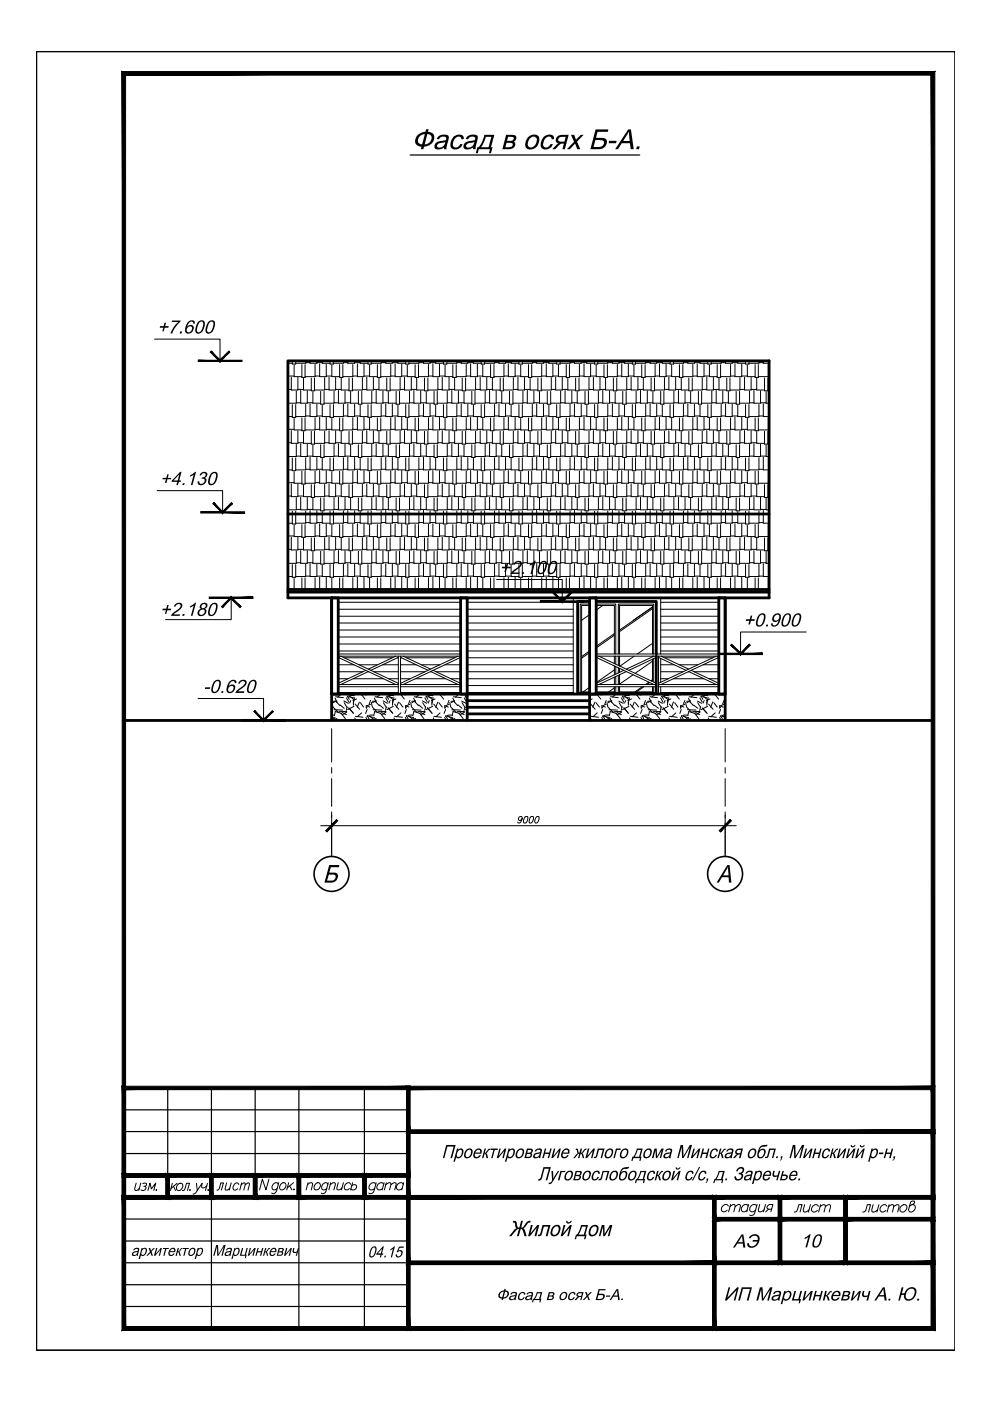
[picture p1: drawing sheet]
<svg xmlns="http://www.w3.org/2000/svg" width="210mm" height="297mm" viewBox="0 0 210 297" stroke-linecap="round" stroke-linejoin="round" font-family="sans-serif">
<!-- layer: 0 -->
<g fill="none" stroke="#000" stroke-width=".25">
<path d="M7.7 10.9h.1M7.7 10.9h194.7v275.4h-194.7zM7.7 10.9h194.7M7.7 10.9v275.4M202.4 10.9h.1M26.3 235.3h60.2M26.3 239.9h60.2M35.6 230.6v18.6M44.8 230.6v51.1M54.1 230.6v18.6M63.4 230.6v51.1M77.3 230.6v51.1"/>
<path d="M26.3 244.6h60.2M26.3 258.5h60.2M26.3 263.1h60.2M26.3 267.7h60.2M26.3 272.4h60.2M26.3 277h60.2M7.7 286.3h.1M7.7 286.3h194.7"/>
</g>
<g fill="#000" stroke="#000" stroke-width=".21">
<path d="M25.9 15.2l.7 .7 171.6-.7zM26.6 15.9l171.6-.7-.8 .7zM198.2 15.2l-.8 .7 .8 266.1zM197.4 15.9l.8 266.1-.8-.7zM25.9 282h172.3l-.8-.7zM26.6 281.3h170.8l-171.5 .7zM25.9 15.2v266.8l.7-.7zM25.9 15.2l.7 .7v265.4z"/>
<path d="M71.4 173.8l-2.1 2.6 2.3-2.4zM69 176.1l2.4-2.3-2.1 2.6z"/>
<path d="M152.5 176.1l.2 .3 2.1-2.6zM154.8 173.8l.3 .2-2.4 2.4z"/>
<path d="M25.9 230.3l.7 .7 60.3-.7zM26.6 231l60.3-.7-.7 .7zM86.9 230.3l-.7 .7 .7 18.6zM86.2 231l.7 18.6-.7-.8zM25.9 249.6h61l-.7-.8zM26.6 248.8h59.6l-60.3 .8zM25.9 230.3v19.3l.7-.8zM25.9 230.3l.7 .7v17.8z"/>
<path d="M86.2 230.3l.7 .7 111.3-.7zM86.9 231l111.3-.7-.8 .7zM197.4 231l.8 9.3v-10zM197.4 231l.8 9.3-.8-.7zM86.2 240.3h112l-.8-.7zM86.2 240.3l.7-.7h110.5zM86.2 230.3v10l.7-.7zM86.2 230.3l.7 .7v8.6z"/>
<path d="M86.2 239.6l.7 .7 111.3-.7zM86.9 240.3l111.3-.7-.8 .7zM197.4 240.3l.8 13.9v-14.6zM197.4 240.3l.8 13.9-.8-.7zM86.2 254.2h112l-.8-.7zM86.9 253.5h110.5l-111.2 .7zM86.2 239.6v14.6l.7-.7zM86.2 239.6l.7 .7v13.2z"/>
<path d="M25.9 248.8l.7 .8 9.3-.8zM26.6 249.6l9.3-.8-.7 .8zM35.9 248.8l-.7 .8 .7 4.6zM35.2 249.6l.7 4.6-.7-.7zM25.9 254.2h10l-.7-.7zM26.6 253.5h8.6l-9.3 .7zM25.9 248.8v5.4l.7-.7zM25.9 248.8l.7 .8v3.9z"/>
<path d="M25.9 253.5l.7 .7 60.3-.7zM26.6 254.2l60.3-.7-.7 .7zM86.9 253.5l-.7 .7 .7 27.8zM86.2 254.2l.7 27.8-.7-.7zM25.9 282h61l-.7-.7zM26.6 281.3h59.6l-60.3 .7zM25.9 253.5v28.5l.7-.7zM25.9 253.5l.7 .7v27.1z"/>
<path d="M35.2 248.8l.7 .8 9.3-.8zM35.9 249.6l9.3-.8-.7 .8zM45.2 248.8l-.7 .8 .7 4.6zM44.5 249.6l.7 4.6-.7-.7zM35.2 254.2h10l-.7-.7zM35.9 253.5h8.6l-9.3 .7zM35.2 248.8v5.4l.7-.7zM35.2 248.8l.7 .8v3.9z"/>
<path d="M44.5 248.8l.7 .8 9.3-.8zM45.2 249.6l9.3-.8-.8 .8zM53.7 249.6l.8 4.6v-5.4zM53.7 249.6l.8 4.6-.8-.7zM44.5 254.2h10l-.8-.7zM45.2 253.5h8.5l-9.2 .7zM44.5 248.8v5.4l.7-.7zM44.5 248.8l.7 .8v3.9z"/>
<path d="M53.7 248.8l.8 .8 9.3-.8zM54.5 249.6l9.3-.8-.8 .8zM63 249.6l.8 4.6v-5.4zM63 249.6l.8 4.6-.8-.7zM53.7 254.2h10.1l-.8-.7zM53.7 254.2l.8-.7h8.5zM53.7 248.8v5.4l.8-.7zM53.7 248.8l.8 .8v3.9z"/>
<path d="M63 248.8l.8 .8 13.8-.8zM63.8 249.6l13.8-.8-.7 .8zM77.6 248.8l-.7 .8 .7 4.6zM76.9 249.6l.7 4.6-.7-.7zM63 254.2h14.6l-.7-.7zM63 254.2l.8-.7h13.1zM63 248.8v5.4l.8-.7zM63 248.8l.8 .8v3.9z"/>
<path d="M77.6 253.5l-.7 .7 9.3-.7zM76.9 254.2l9.3-.7 .7 .7zM86.2 249.6v3.9l.7 .7zM86.2 249.6l.7-.8v5.4zM77.6 249.6h8.6l.7-.8zM76.9 248.8h10l-9.3 .8zM76.9 248.8l.7 4.7v-3.9zM76.9 248.8l.7 4.7-.7 .7z"/>
<path d="M86.2 253.5l.7 .7 64.9-.7zM86.9 254.2l64.9-.7-.7 .7zM151.8 253.5l-.7 .7 .7 13.9zM151.1 254.2l.7 13.9-.7-.7zM86.2 268.1h65.6l-.7-.7zM86.2 268.1l.7-.7h64.2zM86.2 253.5v14.6l.7-.7zM86.2 253.5l.7 .7v13.2z"/>
<path d="M151.1 253.5l.7 .7 13.9-.7zM151.8 254.2l13.9-.7-.7 .7zM165.7 253.5l-.7 .7 .7 4.6zM165 254.2l.7 4.6-.7-.7zM151.1 258.8h14.6l-.7-.7zM151.1 258.8l.7-.7h13.2zM151.1 253.5v5.3l.7-.7zM151.1 253.5l.7 .7v3.9z"/>
<path d="M165 253.5l.7 .7 14-.7zM165.7 254.2l14-.7-.8 .7zM179.7 253.5l-.8 .7 .8 4.6zM178.9 254.2l.8 4.6-.8-.7zM165 258.8h14.7l-.8-.7zM165 258.8l.7-.7h13.2zM165 253.5v5.3l.7-.7zM165 253.5l.7 .7v3.9z"/>
<path d="M178.9 253.5l.8 .7 18.5-.7zM179.7 254.2l18.5-.7-.8 .7zM198.2 253.5l-.8 .7 .8 4.6zM197.4 254.2l.8 4.6-.8-.7zM178.9 258.8h19.3l-.8-.7zM178.9 258.8l.8-.7h17.7zM178.9 253.5v5.3l.8-.7zM178.9 253.5l.8 .7v3.9z"/>
<path d="M86.2 267.4l.7 .7 64.9-.7zM86.9 268.1l64.9-.7-.7 .7zM151.1 268.1l.7 13.9v-14.6zM151.1 268.1l.7 13.9-.7-.7zM86.2 282h65.6l-.7-.7zM86.9 281.3h64.2l-64.9 .7zM86.2 267.4v14.6l.7-.7zM86.2 267.4l.7 .7v13.2z"/>
<path d="M151.1 267.4l.7 .7 46.4-.7zM151.8 268.1l46.4-.7-.8 .7zM197.4 268.1l.8 13.9v-14.6zM197.4 268.1l.8 13.9-.8-.7zM151.1 282h47.1l-.8-.7zM151.8 281.3h45.6l-46.3 .7zM151.1 267.4v14.6l.7-.7zM151.1 267.4l.7 .7v13.2z"/>
<path d="M151.1 268.1l13.9-.7h-13.2zM151.1 268.1l13.9-.7 .7 .7zM165 258.8v8.6l.7 .7zM165 258.8l.7-.7v10zM151.8 258.8h13.2l.7-.7zM151.1 258.1h14.6l-13.9 .7zM151.1 258.1l.7 9.3v-8.6zM151.1 258.1l.7 9.3-.7 .7z"/>
<path d="M165 268.1l13.9-.7h-13.2zM165 268.1l13.9-.7 .8 .7zM178.9 258.8v8.6l.8 .7zM178.9 258.8l.8-.7v10zM165.7 258.8h13.2l.8-.7zM165 258.1h14.7l-14 .7zM165 258.1l.7 9.3v-8.6zM165 258.1l.7 9.3-.7 .7z"/>
<path d="M178.9 268.1l18.5-.7h-17.7zM178.9 268.1l18.5-.7 .8 .7zM197.4 258.8v8.6l.8 .7zM197.4 258.8l.8-.7v10zM179.7 258.8h17.7l.8-.7zM178.9 258.1h19.3l-18.5 .7zM178.9 258.1l.8 9.3v-8.6zM178.9 258.1l.8 9.3-.8 .7z"/>
</g>
<g fill="#000">
<path d="M96.1 29.1l.8-.5h.9l.4 .2 .1 .4v.3l-.5 .1a.74 .74 0 0 0-.7-.7 .74 .74 0 0 0-.7 .6l-.3 .6v.7a.8 .8 0 0 0 .8 .5 .8 .8 0 0 0 .7-.8l.5 .1-.3 .4-.8 .6-.8 .1-.6-.4-.1-1.1zM115.2 29.1l.8-.5h1l.3 .2 .2 .4v.3l-.5 .1a.74 .74 0 0 0-.7-.7 .74 .74 0 0 0-.8 .6l-.3 .6v.7a.8 .8 0 0 0 .8 .5 .8 .8 0 0 0 .7-.8l.5 .1-.2 .4-.6 .5-1 .2-.5-.2-.3-.5v-.6zM121.1 28.6h.7l.3 1 1-1h.6l-1.4 1.4 .7 1.6h-.6l-.5-1.1-1.1 1.1h-.6l1.5-1.5zM129.2 29.9h1.6l-.2 .5h-1.6zM135 31h.6l-.1 .6h-.6zM34 69.1h.7l.2-.7h.3l-.2 .7h.8l-.1 .4h-.8l-.2 .7h-.3l.2-.7h-.7zM36.5 68h1.8l-1.3 1.7-.5 1h-.3l.5-1.3 1.1-1.1h-1.4zM38.2 70.3h.4l-.1 .4h-.4zM34.5 101.3h.8l.2-.7h.3l-.2 .7h.7l-.1 .3h-.7l-.2 .8h-.3l.2-.8h-.8zM38.8 102.5h.4l-.2 .3h-.3zM40.4 100.7l1.2-.7-.8 2.8h-.3l.6-2.2-.8 .5zM42.5 100.3l.6-.3h.5l.3 .3v.7l-.5 .3 .3 .2 .1 .5-.2 .4-.7 .4-.5 .1-.4-.3-.1-.5 .3-.1 .2 .5 .4 .1 .5-.3 .1-.3a.43 .43 0 0 0-.2-.5 .43 .43 0 0 0-.5 0l.1-.3 .5-.1 .2-.2a.43 .43 0 0 0-.2-.6 .43 .43 0 0 0-.6 .3l-.1 .2h-.3z"/>
<path d="M34.5 129h.8l.1-.7h.4l-.2 .7h.7l-.1 .4h-.7l-.2 .7h-.3l.2-.7h-.8zM37.1 128.1l.4-.2 .6-.1 .3 .1 .3 .3-.3 .8-1.6 1.2 1.4 .1-.1 .3h-1.9l.5-.7 1.1-.7 .5-.6v-.2l-.3-.3h-.4l-.4 .5h-.4zM38.7 130.2h.5l-.2 .4h-.3zM40.3 128.5l1.1-.7h.2l-.8 2.8h-.3l.6-2.2-.8 .4zM106.5 120.2h.7l.2-.8h.4l-.2 .8h.7l-.1 .3h-.7l-.2 .8h-.4l.2-.8h-.7zM109 119.4l.3-.3 .6-.2 .7 .2 .1 .5-.3 .5-1.6 1.3h1.4l-.1 .3h-1.9l.6-.7 1.1-.8 .3-.5a.51 .51 0 0 0-.4-.6 .51 .51 0 0 0-.6 .5v.1h-.4zM110.7 121.3h.4l-.1 .4h-.3zM112.4 119.6l.5-.3 .4-.4h.3l-.8 2.8h-.3l.6-2.2-.8 .4zM158.2 131.3h.8l.2-.8h.3l-.2 .8h.8l-.1 .3h-.8l-.2 .8h-.3l.2-.8h-.8zM162.5 132.4h.4l-.1 .4h-.4zM43.5 145.7h1.1l-.1 .4h-1.1zM47 146.5h.4l-.1 .4h-.4z"/>
<path d="M50.8 144.4l.5-.2 .5-.1 .5 .4-.1 .7-1.7 1.4h1.3l-.1 .3h-1.8l.4-.6 1.1-.8 .5-.5a.48 .48 0 0 0-.4-.6 .48 .48 0 0 0-.6 .4l-.1 .2-.3-.1zM94.6 242.8h2l-.8 2.7h-.3l.7-2.4h-1.3l-.7 2.4h-.3zM102.7 243.5h.3l-.2 .9h.2l.6-.8 .4-.1-.1 .3-.3 .1-.2 .3a.31 .31 0 0 0-.2 .2 .31 .31 0 0 0 .1 .3l.2 .8h-.3l-.4-.9-.3 .9h-.3zM104.1 243.5h1.5l-.1 .3h-.6l-.5 1.7h-.3l.5-1.7h-.6zM105.9 243.5h.3l-.5 1.6 1.3-1.6h.4l-.6 2h-.3l.4-1.5-1.2 1.5h-.4zM108.8 258.8l.6 .2 .2 .8a.39 .39 0 0 0 .5 .5l.4-1.5h.4l-.4 1.5 .4-.1 1-1.3 .6-.1-.1 .4a1.68 1.68 0 0 0-1.2 1.1l-.2 .1 .3 .5 .4 1.2h-.5l-.3-1.1-.3-.4h-.2l-.4 1.5h-.4l.4-1.5-.5 .1-1.1 1.4h-.5l1.3-1.5a.21 .21 0 0 0 .2-.1 .21 .21 0 0 0-.1-.3l-.1-.4a.4 .4 0 0 0-.3-.6h-.2zM112.6 259.7h.3l-.4 1.8 1.4-1.8h.4l-.6 2.4h-.4l.5-1.8-1.4 1.8h-.4zM115 259.7h1.7l-.6 2.4h-.4l.5-2h-.9l-.4 1.7-.3 .3h-.6l.1-.3 .4-.1zM115.2 247.5h1.6l-.8 2.7h-.3l.7-2.4h-1l-.5 2.2-.4 .3h-.4l.1-.3 .4-.2zM115.5 243.5h.3l-.2 .9h.9l.2-.9h.3l-.6 2h-.3l.3-.8h-.9l-.2 .8h-.3zM116.9 248.3h.4v1.6l1-1.6h.3l-1.5 2.5-.3 .2-.5 .1 .1-.4h.4l.3-.4zM117.4 243.5h.3l-.4 1.6 1.3-1.6h.3l-.5 2h-.3l.4-1.5-1.3 1.5h-.3z"/>
<path d="M118.8 248.3h1.1l-.1 .2h-.7l-.5 1.7h-.3zM122.1 243.5a.42 .42 0 0 1 .5 .2 .42 .42 0 0 1 0 .5l.3 .2 .2-.9h.3l-.2 .9h.2l.6-.8 .4-.1-.1 .3h-.2l-.3 .4a.29 .29 0 0 0-.3 .3 .29 .29 0 0 0 .2 .3l.2 .7h-.3l-.4-.9-.3 .9h-.3l.2-.9-.2 .1-.7 .8h-.4l.6-.7 .5-.3-.2-.1-.1-.5-.3-.1zM124.6 243.5h.4l-.5 1.6 1.3-1.6h.4l-.6 2h-.3l.4-1.5-1.2 1.5h-.4zM125.9 248.5l.5-.3h.4l.4 .4v.2l-.4 .1a.45 .45 0 0 0-.4-.4 .45 .45 0 0 0-.5 .4l-.1 .8a.48 .48 0 0 0 .5 .3 .48 .48 0 0 0 .4-.5l.3 .1-.5 .6-.7 .1-.2-.2-.2-.7zM126.7 243.5h1.5l-.6 2h-.3l.5-1.7h-.8l-.4 1.5-.3 .2h-.4v-.2l.4-.1zM127.6 259.7h.5l.1 1.9 1.1-1.9h.5l-.6 2.4h-.3l.5-1.9-1.2 1.9h-.3l-.1-2-.5 2h-.3zM127.8 248.3h1.4l-.5 1.9h-.3l.4-1.7h-.8l-.4 1.6-.3 .1h-.4l.1-.2 .3-.2zM130.6 243.5h1v.3h-.8l-.5 1.7h-.3zM137.5 248.6l.3-.3 .8-.1 .3 .4v.2l-.3 .1a.47 .47 0 0 0-.5-.4 .47 .47 0 0 0-.5 .5l-.1 .6a.45 .45 0 0 0 .4 .4 .45 .45 0 0 0 .5-.4h.3l-.6 .6-.6 .1-.3-.2v-.7zM138.8 243.5h.4l.1 1.7 1-1.7h.4l-.5 2h-.3l.4-1.6-1 1.6h-.2l-.1-1.6-.4 1.6h-.4zM139.3 248.3h.4l-.3 .8h.2l.7-.8h.3l-.1 .2-.2 .1-.6 .6 .2 .2 .2 .8h-.3l-.4-.9-.3 .9h-.3zM144.3 242.8h.5l.1 2.4 1.4-2.4h.4l-.7 2.7h-.3l.6-2.3-1.4 2.3h-.3l-.1-2.3-.6 2.3h-.3z"/>
<path d="M145.6 248.6l.3-.3 .6-.1 .4 .1 .1 .2v.3l-.3 .1-.1-.4-.5 .1-.3 .2-.2 .9a.48 .48 0 0 0 .6 .3 .48 .48 0 0 0 .4-.5l.3 .1-.4 .5-.4 .2-.5-.1-.3-.2v-.4zM148.2 247.4h.3l-1.6 2.9h-.2zM147 243.5h.3l-.4 1.6 1.3-1.6h.3l-.5 2h-.3l.3-1.5-1.2 1.5h-.3zM149 243.5h.3l-.2 .9h.8l.2-.9h.3l-.5 2h-.3l.2-.8h-.8l-.3 .8h-.3zM148.4 248.6l.8-.4 .5 .3v.3l-.3 .1v-.3l-.4-.1-.5 .4-.2 .6 .2 .5h.4l.4-.5 .3 .1-.3 .4-.5 .3-.5-.1-.3-.3 .1-.7zM149.9 249.9h.3l-.2 .6-.4 .3 .3-.5-.2-.1zM150.8 243.9l.6-.4h.5l.3 .4v.2l-.3 .1a.49 .49 0 0 0-.6-.4 .49 .49 0 0 0-.4 .6l-.1 .7 .2 .2h.4l.3-.5 .3 .1-.5 .6-.6 .1-.4-.3v-.7zM152.7 243.5h.3l-.3 .9h.3l.5-.8 .4-.1-.1 .3-.3 .1-.2 .3a.31 .31 0 0 0-.2 .2 .31 .31 0 0 0 .1 .3l.2 .8h-.3l-.4-.9-.3 .9h-.3zM153.8 249.9h.4l-.1 .3h-.3zM156.3 247.8l.5-.3h.6l.4 .2v.5l-.5 .6 .3 .3-.2 .8-.5 .3-.7 .1-.4-.3-.1-.5 .3-.1 .1 .4 .3 .2 .5-.1 .3-.6-.1-.3h-.5l.1-.4h.3l.4-.3a.47 .47 0 0 0-.4-.6 .47 .47 0 0 0-.5 .4l-.1 .3-.4-.1zM163.1 243.5h1.4l-.5 2h-.3l.4-1.7h-.8l-.4 1.5-.3 .2h-.4l.1-.2 .3-.1zM164 248.3h.3l-.1 .4a.43 .43 0 0 0 .1 .6 .43 .43 0 0 0 .6-.2l.2-.8h.3l-.5 1.9h-.3l.2-.8-.8 .1-.2-.3z"/>
<path d="M164.6 245.2h.4l-.2 .3h-.3zM165.6 245.2h.3l-.2 .6-.3 .3 .3-.5-.2-.1zM168.1 242.8h.5l.1 2.4 1.4-2.4h.4l-.7 2.7h-.3l.6-2.3-1.4 2.3h-.3l-.1-2.3-.6 2.3h-.3zM169.3 249.9h.4l-.1 .3h-.4zM170.8 243.5h.3l-.4 1.6 1.3-1.6h.3l-.6 2h-.2l.3-1.5-1.2 1.5h-.3zM172.8 243.5h.3l-.3 .9h.9l.2-.9h.3l-.5 2h-.3l.2-.8h-.8l-.3 .8h-.3zM174.6 243.9l.6-.4h.5l.3 .4v.2l-.3 .1a.49 .49 0 0 0-.6-.4 .49 .49 0 0 0-.4 .6l-.1 .7 .2 .2h.4l.3-.5 .3 .1-.5 .6-.6 .1-.4-.3v-.7zM176.4 243.5h.3l-.2 .9h.2l.6-.8 .4-.1-.1 .3-.3 .1-.2 .3a.31 .31 0 0 0-.2 .2 .31 .31 0 0 0 .1 .3l.2 .8h-.3l-.4-.9-.3 .9h-.3zM178 243.5h.3l-.5 1.6 1.3-1.6h.4l-.6 2h-.3l.4-1.5-1.2 1.5h-.4zM186.4 244.4h.9l-.1 .3h-.9zM187.9 243.5h.3l-.2 .9h.8l.3-.9h.3l-.6 2h-.3l.3-.8h-.9l-.2 .8h-.3zM189.5 245.2h.3l-.1 .6-.4 .3-.1-.1 .4-.5h-.2z"/>
<path d="M31.5 264.6h.3l.2 .6 .6-.6h.3l-.8 .8 .3 .8h-.3l-.2-.6-.6 .6h-.3l.8-.8zM33.1 264.6h.3l-.4 1.3 1.1-1.3h.2l-.4 1.6h-.2l.3-1.2-1.1 1.2h-.3zM34.6 264.6h1.2v.2h-.5l-.4 1.4h-.3l.4-1.4h-.5zM37.7 264.6h.2l-.1 .7 .6-.7h.3l-.7 .8 .4 .8h-.3l-.3-.7-.3 .7h-.3zM38.8 264.6h1.2v.2h-.5l-.4 1.4h-.2l.3-1.4h-.4zM45.8 264h.4l.1 2 1.2-2h.3l-.6 2.2h-.3l.6-1.9-1.2 1.9h-.2l-.1-1.9-.5 1.9h-.3zM51.3 264.6h.3l-.4 1.4h.7l.4-1.4h.2l-.4 2.2h-.2l.1-.6h-1.2zM53 264.6h.2l-.3 1.3 1-1.3h.3l-.4 1.6h-.3l.3-1.2-1 1.2h-.3zM54.6 264.6h.3l-.2 .7h.7l.2-.7h.2l-.4 1.6h-.3l.2-.7h-.7l-.2 .7h-.3zM56.2 264.6h.3l-.2 .7 .3-.1 .3-.5 .4-.1-.8 .8 .2 .2 .2 .6h-.3l-.3-.7-.3 .7h-.2zM60.7 264.6h.2l-.3 1.3 1-1.3h.3l-.4 1.6h-.3l.4-1.2-1.1 1.2h-.3zM62.2 264.6h.2v.3a.37 .37 0 0 0 .1 .5 .37 .37 0 0 0 .4 0l.3-.8h.2l-.5 1.6h-.2l.2-.6-.7 .1-.1-.2z"/>
<path d="M81.5 266.2h.3l-.1 .4h-.3zM82.8 264.8l.7-.5h.2l-.6 2.3h-.3l.5-1.8-.6 .3zM84.6 264.3h1v.3h-.8l-.3 .6 .3-.2 .4 .1 .2 .6-.3 .6-.4 .3-.7-.1-.1-.5h.3a.4 .4 0 0 0 .4 .4 .4 .4 0 0 0 .4-.4l.1-.4a.4 .4 0 0 0-.4-.3 .4 .4 0 0 0-.4 .2h-.2zM110.1 274.2l.3-.2 .6-.1 .4 .3v.3h-.3a.45 .45 0 0 0-.5-.3 .45 .45 0 0 0-.4 .5l-.1 .3a.45 .45 0 0 0 .4 .4 .45 .45 0 0 0 .5-.4l.3 .1-.4 .4-.5 .2-.4-.1-.2-.3v-.4zM120.8 274.2l.5-.3h.4l.3 .3v.3h-.3a.43 .43 0 0 0-.5-.3 .43 .43 0 0 0-.3 .4l-.1 .3a.44 .44 0 0 0 .3 .6 .44 .44 0 0 0 .5-.5l.3 .1-.4 .4-.4 .2-.4-.1-.3-.3v-.4zM124 274h.4l.2 .5 .6-.5h.3l-.8 .8 .4 .8h-.3l-.3-.6-.6 .6h-.4l.9-.8zM128.5 274.7h.9l-.1 .2h-.9zM131.8 275.3h.3l-.1 .3h-.3zM154.5 272.9h.3l-.6 2.2 2.1-2.2h.3l-.7 2.8h-.3l.6-2.2-2.1 2.2h-.4zM157.3 272.9h2.1l-.7 2.8h-.4l.7-2.4h-1.5l-.6 2.4h-.4zM159 262.1l.5-.3 .9-.1 .6 .5 .1 .5-.2 .7-.3 .5-.6 .5-.4 .2-.8-.1-.3-.5-.1-.4 .4-.1v.4l.3 .3h.8l.4-.4 .3-.6h-1v-.3h1.1v-.5l-.4-.4h-.6l-.6 .6-.3-.1zM161.1 272.9h.6l.1 2.5 1.5-2.5h.5l-.8 2.8h-.3l.6-2.3-1.5 2.3h-.3l-.1-2.3-.7 2.3h-.3z"/>
<path d="M168.4 273.7h.4l-.5 1.7h.9l.5-1.7h.4l-.5 1.7h.2l-.2 .9h-.3l.2-.6h-1.6zM170.6 273.7h.4l-.4 1.6 1.4-1.6h.3l-.5 2h-.3l.3-1.5-1.3 1.5h-.4zM170.6 262.4l1.1-.7h.2l-.8 2.8h-.3l.6-2.2-.8 .4zM172.8 273.7h.4l-.3 .8h1l.2-.8h.4l-.6 2h-.3l.2-.9h-.9l-.3 .9h-.3zM175 273.7h.3l-.2 .9 .3-.1 .5-.7 .5-.1-.1 .3h-.2l-.5 .5a.17 .17 0 0 0-.2 .2 .17 .17 0 0 0 .2 .2l.3 .8h-.3l-.5-.9-.3 .9h-.3zM180.9 273.7h.3l-.4 1.6 1.4-1.6h.3l-.5 2h-.3l.4-1.5-1.4 1.5h-.3zM183 273.7h.3l-.1 .5a.46 .46 0 0 0 .2 .6 .46 .46 0 0 0 .6-.2l.2-.9h.4l-.5 2h-.4l.2-.8-.8 .1-.3-.2zM188.4 275.4h.4l-.1 .3h-.4zM194.5 275.4h.4l-.1 .3h-.4z"/>
<path d="M88.3 28.9l1.2-.8 .7-.1 .1-.6h.6l-.2 .6h.6l.6 .5 .2 .9-.4 .8-.4 .4-.7 .4-.7 .1-.2 .5h-.5l.2-.5-.9-.3-.5-.6 .1-.7zM90.6 28.4l-.6 2.2 1-.3 .5-.8-.1-.7zM89.2 28.7l-.5 .5-.1 .8 .3 .4 .6 .2 .6-2.2z"/>
<path d="M92.8 29.1l.8-.5h1a.69 .69 0 0 1 .5 1.1l-.4 1.5v.4h-.6v-.3l-.9 .4-.8-.1-.3-.3v-.5l.2-.4 .5-.4 1.1-.1a.55 .55 0 0 0 .5-.2 .55 .55 0 0 0 .2-.5l-.3-.2h-.6l-.3 .1-.3 .4h-.5zM92.8 30.5a.51 .51 0 0 0 .1 .8 .51 .51 0 0 0 .7-.1l.5-.4 .3-.7z"/>
<path d="M99 29.1l.7-.5h1.2a.73 .73 0 0 1 .3 1.1l-.4 1.9h-.5v-.3l-.9 .4h-.6l-.5-.3v-.5l.4-.7 1.5-.4a.47 .47 0 0 0 .6-.5 .47 .47 0 0 0-.8-.3l-.4 .1-.4 .4h-.5zM99.1 30.5a.48 .48 0 0 0-.2 .6 .48 .48 0 0 0 .7 .2l.6-.3 .4-.9z"/>
<path d="M102.7 28.6h2.1l-.7 2.6h.3l-.3 1.3h-.4l.2-.9h-2.4l-.2 .9h-.4l.3-1.3h.3l.5-.7zM103 29l-.4 1.2-.6 1h1.6l.6-2.2z"/>
<path d="M107.3 28.6h1.4l.6 .2 .2 .6-.6 .7a.88 .88 0 0 1 .2 1 .88 .88 0 0 1-.8 .5h-1.8zM107.7 29l-.2 .9h.7a.5 .5 0 0 0 .6-.2 .5 .5 0 0 0 0-.6zM107.4 30.3l-.3 .9h1a.48 .48 0 0 0 .6-.6 .48 .48 0 0 0-.7-.3z"/>
<path d="M111.9 29.2l.5-.4 .6-.3h.6l.6 .4 .1 .3v.9l-.3 .6-.5 .7-.6 .2-.8 .1-.6-.4-.1-1zM112.4 29.3l-.3 .4-.2 1 .2 .5 .7 .1 .7-.6 .3-1.1-.1-.3-.3-.3h-.5z"/>
<path d="M118 29.1l.8-.5h1.8l-.8 3h-.5l.2-1.1h-.7l-1.1 1.1h-.6l1-1 .4-.2-.6-.4-.1-.4zM118.6 29.1a.51 .51 0 0 0-.2 .7 .51 .51 0 0 0 .7 .2h.6l.2-1z"/>
<path d="M126.3 27.4h2.7l-.1 .6h-2.2l-.3 1.2h1.3l.7 .2 .3 .4v.6l-.3 .6-.7 .5-2.5 .1zM126.2 29.7l-.3 1.5 1.4-.1 .4-.1 .3-.5a.65 .65 0 0 0-.1-.7 .65 .65 0 0 0-.7-.1z"/>
<path d="M133.2 27.4h.6l.6 4.2h-.7l-.1-1.2h-1.8l-.8 1.2h-.6zM133.4 27.9l-1.3 2h1.4z"/>
<path d="M39.8 68.3l.5-.3 .7-.1 .3 .4v.3h-.3a.51 .51 0 0 0-.5-.4 .51 .51 0 0 0-.5 .4l-.3 .7 .4-.4h.5l.4 .2 .1 .5-.1 .4-.4 .5-.8 .3-.5-.4-.1-.3 .2-1zM40 69.3l-.4 .4v.5l.2 .2 .3 .1 .5-.4 .1-.7-.2-.2z"/>
<path d="M42 68.3l.4-.3 .6-.1 .4 .5v.7l-.4 1.1-.4 .4-.5 .2-.5-.2-.2-.4 .1-.8zM42.4 68.3l-.5 .8-.1 1.1a.55 .55 0 0 0 .6 .2 .55 .55 0 0 0 .4-.5l.3-1.5-.3-.2z"/>
<path d="M44.1 68.3l.5-.3 .6-.1 .4 .5v.7l-.4 1.1-.5 .4-.4 .2-.5-.2-.2-.4v-.8zM44.5 68.3l-.3 .6-.3 1.1a.51 .51 0 0 0 .5 .5 .51 .51 0 0 0 .5-.6l.4-1.5-.3-.2z"/>
<path d="M38.2 100h.3l-.5 1.9h.4l-.1 .3h-.4l-.2 .6h-.3l.2-.6h-1.2v-.3zM38 100.6l-1.2 1.3h.9z"/>
<path d="M44.7 100.5l.6-.5h.5l.3 .5v.6l-.3 1-.5 .6-.4 .2-.5-.1-.3-.5 .1-.9zM45 100.5l-.4 .8-.1 .9a.54 .54 0 0 0 .6 .3 .54 .54 0 0 0 .4-.5l.3-1.4-.3-.3z"/>
<path d="M42.5 128.2l.8-.4 .5 .1 .2 .3-.1 .6-.5 .3 .4 .3-.2 .7-.5 .4-.5 .2-.5-.2-.2-.4 .1-.6 .6-.4-.3-.3zM42.8 128.2l-.1 .3a.47 .47 0 0 0 .6 .4 .47 .47 0 0 0 .3-.7l-.4-.1zM42.5 129.4l-.3 .7 .3 .3 .6-.2 .3-.5a.5 .5 0 0 0-.4-.5 .5 .5 0 0 0-.5 .2z"/>
<path d="M44.7 128.1l.9-.3 .3 .1 .2 .4v.7l-.4 1.1-.4 .4-.6 .2-.4-.2-.2-.4 .1-.8zM45.1 128.2l-.4 .5-.2 .8v.6l.2 .3 .6-.3 .5-1.3v-.5l-.2-.2z"/>
<path d="M114.6 119.3l.3-.3 .5-.1 .4 .1 .2 .4-.1 .9-.4 .9-.4 .4-.5 .2-.4-.1-.2-.4v-1zM114.9 119.3l-.6 1.4v.5l.3 .3 .3-.1 .4-.4 .4-1.2-.2-.5-.4-.1z"/>
<path d="M116.7 119.3l.4-.3 .5-.1 .3 .1 .3 .4-.1 .9-.4 .9-.4 .4-.5 .2-.5-.2-.2-.3 .1-1zM117.1 119.3l-.6 1.4v.5l.2 .3 .4-.1 .3-.3 .4-1.3-.1-.5-.4-.1z"/>
<path d="M160.9 130.4l.5-.3 .4-.1 .3 .1 .2 .4-.2 1.5-.4 .5-.5 .4-.6-.1-.3-.4 .1-.9zM161.3 130.4l-.4 .6-.2 .7-.1 .6 .3 .3 .6-.3 .5-1.3v-.4l-.2-.2z"/>
<path d="M164 130.4l.5-.3 .5-.1 .6 .5v.6l-.4 1.1-.8 .7-.7-.1-.2-.6 .3-.1v.3l.2 .2h.4l.4-.4 .3-.7-.6 .4-.7-.2-.1-.5zM164.3 130.6l-.2 .7 .3 .3 .6-.2 .2-.5a.49 .49 0 0 0-.3-.6 .49 .49 0 0 0-.6 .3z"/>
<path d="M166.3 130.4l.4-.3 .5-.1 .4 .2 .1 .4-.2 1.3-.3 .5-.6 .5-.7-.1-.2-.4v-.8zM166.6 130.4l-.3 .6-.3 .8v.5l.2 .3h.4l.4-.4 .4-1.4a.43 .43 0 0 0-.3-.5 .43 .43 0 0 0-.5 .1z"/>
<path d="M168.4 130.4l.4-.3 .6-.1 .3 .2 .2 .4-.3 1.3-.3 .5-.6 .5h-.5l-.3-.5v-.8zM168.8 130.4l-.4 .6-.2 .9v.4l.3 .3h.3l.4-.4 .3-1v-.6a.43 .43 0 0 0-.7-.2z"/>
<path d="M45.4 144.5l.4-.3 .6-.1 .4 .5-.2 1.5-.5 .6-.4 .3-.7-.2-.2-.4 .2-1.1zM45.8 144.5l-.3 .3-.3 .8-.1 .8 .2 .2 .3 .1 .5-.3 .4-1.6a.41 .41 0 0 0-.2-.4 .41 .41 0 0 0-.5 .1z"/>
<path d="M48.7 144.5l.4-.3 .6-.1 .4 .4v.3h-.3v-.1a.63 .63 0 0 0-.7-.2 .63 .63 0 0 0-.5 .6l-.1 .4 .4-.3 .6-.1 .4 .4-.2 .9-.7 .6-.7-.1-.3-.5 .3-1.3zM48.6 145.6l-.2 .4v.4l.3 .3 .5-.2 .3-.6a.47 .47 0 0 0-.3-.5 .47 .47 0 0 0-.6 .2z"/>
<path d="M53 144.5l.4-.3 .5-.1 .4 .2 .1 .3-.3 1.4-.3 .5-.5 .5-.6-.1-.3-.4 .1-1.1zM53.3 144.5l-.3 .5-.3 1v.4l.3 .3 .4-.1 .3-.3 .3-1v-.6a.43 .43 0 0 0-.7-.2z"/>
<path d="M96.9 243.5h.3l-.1 .3 .6-.3 .4 .1 .2 .3-.1 .6-.3 .7-.4 .3-.6 .1-.2-.3-.3 1h-.3zM97.4 243.8l-.5 .7v.8h.5l.3-.3 .2-.9a.33 .33 0 0 0-.2-.3 .33 .33 0 0 0-.3 0z"/>
<path d="M98.7 243.9l.8-.4 .4 .1 .3 .3-.2 1.1-.6 .5-.6 .1-.4-.3v-.5zM99.2 243.9l-.5 .8 .1 .5 .3 .1 .6-.3 .2-.8-.1-.3z"/>
<path d="M100.7 243.9l.8-.4 .4 .1 .2 .3v.7l-1.4 .1 .1 .5 .2 .1 .4-.1 .2-.3 .4 .1-.7 .5-.5 .1-.4-.3-.1-.5zM101.1 243.9l-.3 .5h1l-.1-.6z"/>
<path d="M107.8 243.5h.3l-.1 .3 .6-.3 .4 .1 .2 .3-.1 .6-.3 .7-.3 .3-.6 .1-.2-.3-.3 1h-.3zM108.3 243.8l-.5 .7 .1 .8h.4l.3-.3 .2-.9a.33 .33 0 0 0-.1-.3 .33 .33 0 0 0-.4 0z"/>
<path d="M109.6 243.9l.8-.4 .5 .1 .2 .3-.2 1.1-.6 .5-.6 .1-.4-.3v-.5zM110.1 243.9l-.5 .8 .1 .5 .3 .1 .6-.3 .2-.8-.1-.3z"/>
<path d="M111.7 243.5l1.2 .1 .1 .2-.1 .5a.24 .24 0 0 0-.2 .2 .24 .24 0 0 0 .1 .2v.4l-.4 .4h-1.2zM111.9 243.8l-.1 .6h.5a.29 .29 0 0 0 .3-.3 .29 .29 0 0 0-.3-.3zM111.7 244.7l-.2 .6h.6a.32 .32 0 0 0 .4-.3 .32 .32 0 0 0-.4-.3z"/>
<path d="M113.5 243.9l.4-.3 .5-.1 .5 .2v.4l-.3 1.4h-.3v-.2l-.6 .3-.5-.1-.2-.2 .2-.5 .4-.4h.6a.34 .34 0 0 0 .3-.5 .34 .34 0 0 0-.5-.1l-.3 .4-.3-.1zM113.6 244.7a.35 .35 0 0 0-.1 .6 .35 .35 0 0 0 .5-.1l.5-.7z"/>
<path d="M119.5 259.7h.4l-.5 1.8 1.5-1.8h.3l-.6 2.4h-.3l.4-1.8-1.4 1.8h-.4zM120.1 258.8h.2a.34 .34 0 0 0 .4 .3 .34 .34 0 0 0 .3-.3h.2v.3l-.6 .3a.44 .44 0 0 1-.5-.6z"/>
<path d="M120 248.6l.9-.4 .3 .1 .3 .3-.1 .9-.2 .4-.5 .3h-.7l-.3-.3v-.7zM120.3 248.7l-.3 .9a.56 .56 0 0 0 .6 .4 .56 .56 0 0 0 .5-.6l.1-.4a.46 .46 0 0 0-.3-.5 .46 .46 0 0 0-.6 .2z"/>
<path d="M119.3 243.9l.8-.4 .4 .1 .2 .3v.7h-1.4v.5l.2 .2h.5l.3-.4 .3 .1-.6 .5-.6 .1-.4-.3v-.6zM119.5 244l-.1 .4h1v-.2a.47 .47 0 0 0-.3-.4 .47 .47 0 0 0-.6 .2z"/>
<path d="M122 248.3h1a.5 .5 0 0 1 .3 .4 .5 .5 0 0 1-.3 .5l.2 .4-.3 .5-.3 .1h-1.1zM122.3 248.5l-.2 .6h.6a.29 .29 0 0 0 .3-.3 .29 .29 0 0 0-.4-.3zM122 249.4l-.1 .6h.5a.32 .32 0 0 0 .5-.3 .32 .32 0 0 0-.5-.3z"/>
<path d="M123.2 259.7h1.5l-.6 2.1h.3l-.3 .9h-.3l.2-.6h-1.7l-.2 .6h-.3l.3-.9 .3-.2 .4-.5zM123.4 260.1l-.3 1-.5 .7h1.2l.4-1.7z"/>
<path d="M123.8 248.6l.4-.3 .5-.1 .3 .1 .3 .3-.2 1-.6 .6h-.7l-.3-.3v-.7zM124.2 248.6l-.3 .4-.1 .7a.63 .63 0 0 0 .7 .2 .63 .63 0 0 0 .4-.7l.1-.4-.2-.3h-.3z"/>
<path d="M128.5 244l.8-.5 .7 .3v.8l-.6 .8-.8 .2-.3-.3-.1-.5zM129 243.9l-.3 .4-.2 .7a.55 .55 0 0 0 .7 .3 .55 .55 0 0 0 .4-.6l.1-.4-.1-.4-.1-.1z"/>
<path d="M129.7 248.5l.7-.3 .4 .1 .2 .3-.1 1-.7 .6-.6 .1-.4-.3 .1-.9zM130 248.6l-.5 .8v.4l.3 .2 .5-.2 .4-.6v-.5l-.2-.2z"/>
<path d="M131.9 243.8l.8-.3 .5 .4v.5l-.2 .6-.7 .6-.6-.1-.3-.4 .1-.8zM132.2 243.9l-.5 .8 .1 .5 .3 .1 .6-.3 .2-.7-.1-.5z"/>
<path d="M131.8 247.8l.6-.3 1-.1-.3 .4-1 .1-.4 .5v.2l.5-.3h.4l.4 .4-.2 1-.7 .6-.6-.1-.3-.3 .2-1.1zM132 248.6l-.4 .5v.6a.55 .55 0 0 0 .6 .3 .55 .55 0 0 0 .4-.6l.1-.4a.41 .41 0 0 0-.2-.5 .41 .41 0 0 0-.5 .1z"/>
<path d="M133.4 248.7l.5-.4 .4-.1 .4 .1 .3 .3-.2 .9-.2 .4-.4 .3-.6 .1-.4-.3v-.7zM133.9 248.6l-.3 .4-.1 .7a.55 .55 0 0 0 .6 .3 .55 .55 0 0 0 .4-.6l.2-.4-.1-.4-.4-.1z"/>
<path d="M135 243.5h1.3l-.5 1.8h.2l-.2 .8h-.2l.1-.6h-1.4l-.2 .6h-.2l.2-.8h.2l.3-.5zM135.2 243.8l-.7 1.5h1l.4-1.5z"/>
<path d="M135.8 248.3h1.2l-.4 1.7h.2l-.2 .8h-.3l.1-.6h-1.4l-.1 .6h-.3l.2-.8h.2l.3-.5zM136 248.5l-.7 1.5h1l.4-1.5z"/>
<path d="M136.8 243.8l.8-.3 .6 .4-.2 1-.2 .4-.6 .3h-.4l-.4-.4v-.7zM137.1 243.9l-.3 .5-.1 .6a.59 .59 0 0 0 .7 .2 .59 .59 0 0 0 .4-.6v-.7l-.2-.1z"/>
<path d="M140.8 248.5l.8-.3 .4 .1 .2 .3-.1 1-.4 .5-.4 .2-.7-.1-.2-.3 .1-.7zM141.1 248.6l-.3 .8v.4l.3 .2 .6-.3 .2-.6v-.4l-.2-.2z"/>
<path d="M141.1 243.9l.4-.3 .5-.1 .4 .1 .1 .4-.3 1.5h-.3v-.2l-.5 .3-.6-.1-.2-.2 .2-.5 .4-.4h.6a.34 .34 0 0 0 .3-.5 .34 .34 0 0 0-.5-.1l-.3 .4-.3-.1zM141.2 244.7v.1a.33 .33 0 0 0-.1 .5 .33 .33 0 0 0 .5 0l.3-.2 .2-.6z"/>
<path d="M142.8 248.3h.3l-.4 1.5 1.3-1.5h.3l-.5 1.9h-.3l.3-1.5-1.2 1.5h-.3zM143.3 247.5h.2a.28 .28 0 0 0 .3 .3 .28 .28 0 0 0 .3-.3l.2 .1-.5 .4-.4-.1z"/>
<path d="M152.4 248.3h1.3l-.5 1.7h.2l-.2 .8h-.3l.2-.6h-1.5l-.1 .6h-.3l.3-.8 .4-.4zM152.6 248.5l-.7 1.5h1l.4-1.5z"/>
<path d="M154.1 243.9l.8-.4 .4 .1 .2 .2-.3 1.7h-.3v-.2l-.6 .3-.5-.1-.2-.2 .2-.5 .4-.4h.6a.34 .34 0 0 0 .3-.5 .34 .34 0 0 0-.5-.1l-.3 .4-.3-.1zM154.2 244.7v.1a.33 .33 0 0 0-.1 .5 .33 .33 0 0 0 .5 0l.3-.2 .2-.6z"/>
<path d="M156 243.9l.4-.3 1.1-.1-.5 2h-.3l.2-.7h-.5l-.6 .7h-.4l.9-.8a.54 .54 0 0 1-.3-.8zM156.3 243.9a.33 .33 0 0 0-.1 .4 .33 .33 0 0 0 .4 .2h.4l.1-.7z"/>
<path d="M159 243.8l.8-.3 .4 .1 .2 .4-.3 1-.7 .6-.6-.1-.3-.3 .1-.7zM159.3 243.9l-.4 .7v.5l.1 .2h.4l.3-.2 .3-.8a.44 .44 0 0 0-.2-.5 .44 .44 0 0 0-.5 .1z"/>
<path d="M158.2 248.5l.5-.3 .6 .1a.42 .42 0 0 1 .2 .6l-.2 1.3h-.3v-.2l-.4 .2-.4 .1a.58 .58 0 0 1-.5-.7 .58 .58 0 0 1 .7-.5h.4a.35 .35 0 0 0 .4-.2 .35 .35 0 0 0-.1-.5 .35 .35 0 0 0-.5 .2l-.3 .2h-.3zM158.2 249.5a.36 .36 0 0 0 .1 .5 .36 .36 0 0 0 .5-.1l.2-.2a.22 .22 0 0 0 .1-.4 .22 .22 0 0 0-.3 .1z"/>
<path d="M160.2 248.3h.3l-.1 .2 .4-.3 .5 .1 .2 .3v.7l-.6 .9-.6 .1-.3-.3-.2 1h-.4zM160.7 248.5l-.4 .5-.2 .7a.38 .38 0 0 0 .3 .3 .38 .38 0 0 0 .5-.2l.2-.3 .1-.7-.2-.3z"/>
<path d="M161.1 243.1l.6-.3 1-.1-.2 .4h-.9l-.4 .4-.2 .4 .7-.4 .4 .1 .2 .4-.2 1-.7 .6-.6-.1-.3-.5 .2-1.1zM161.3 243.9l-.4 .8v.3l.2 .3h.4l.3-.3 .2-.8a.41 .41 0 0 0-.2-.4 .41 .41 0 0 0-.5 .1z"/>
<path d="M162.1 248.6l.8-.4 .5 .3v.8h-1.3v.5l.3 .2 .6-.4 .3 .1-.6 .5-.6 .1-.4-.4 .1-.7zM162.4 248.6l-.3 .5 1.1-.1a.43 .43 0 0 0-.3-.5 .43 .43 0 0 0-.5 .1z"/>
<path d="M165.9 248.3h.3l-.2 .7 .8 .1 .2 .3v.3l-.6 .5h-1zM165.9 249.3l-.2 .7h.5a.34 .34 0 0 0 .5-.3 .34 .34 0 0 0-.4-.4z"/>
<path d="M167.7 248.6l.4-.3 .6-.1 .4 .4v.5l-.1 .2h-1.4v.2a.49 .49 0 0 0 .5 .5 .49 .49 0 0 0 .5-.4l.3 .1-.6 .5-.6 .1-.3-.2-.1-.7zM168 248.6l-.3 .5 1-.1a.43 .43 0 0 0-.2-.5 .43 .43 0 0 0-.5 .1z"/>
<path d="M179.9 243.5h.3l-.4 1.6 1.3-1.6h.3l-.6 2h-.2l.4-1.5-1.3 1.5h-.3zM180.4 242.8h.2a.3 .3 0 0 0 .3 .2 .3 .3 0 0 0 .3-.2h.2l-.1 .2-.5 .3a.39 .39 0 0 1-.4-.5z"/>
<path d="M181.9 243.5h.3l-.4 1.6 1.2-1.6h.3l-.5 2h-.3l.4-1.5-1.2 1.5h-.4zM182.3 242.8h.2l.3 .2 .3-.2h.2l-.2 .3-.5 .2-.2-.2z"/>
<path d="M184.8 243.5h.3l-.1 .3 .4-.3 .5 .1 .3 .5-.1 .5-.4 .7-.4 .2-.4 .1-.3-.3-.2 1h-.3zM185.2 243.9l-.3 .4-.2 .6a.49 .49 0 0 0 .6 .4 .49 .49 0 0 0 .4-.6l.1-.7a.37 .37 0 0 0-.6-.1z"/>
<path d="M28.4 264.8l.6-.2a.39 .39 0 0 1 .5 .1 .39 .39 0 0 1 0 .5l-.2 1h-.3v-.1l-.4 .2-.5-.1-.2-.2 .2-.4 .2-.2 .5-.1a.3 .3 0 0 0 .4-.2 .3 .3 0 0 0-.1-.4 .3 .3 0 0 0-.4 .2l-.2 .2h-.3zM28.4 265.6a.3 .3 0 0 0-.1 .5 .3 .3 0 0 0 .5-.1l.2-.2a.18 .18 0 0 0 .1-.3 .18 .18 0 0 0-.3 0z"/>
<path d="M30 264.6h.3l-.1 .2 .4-.2h.3l.3 .3-.1 .5-.6 .8-.4 .1-.2-.2-.2 .8h-.3zM30.4 264.9l-.4 .7v.3l.2 .2 .5-.3 .2-.5-.1-.5z"/>
<path d="M36 264.9l.5-.3h.4l.3 .2-.1 .7h-1.1v.4l.2 .2 .4-.1 .2-.3 .2 .1-.5 .5-.6-.1-.2-.2v-.6zM36.3 264.9l-.2 .4h.8a.36 .36 0 0 0-.1-.5 .36 .36 0 0 0-.5 .1z"/>
<path d="M40.2 264.9l.5-.3h.4l.3 .2-.1 .9-.6 .6h-.5l-.2-.2-.1-.5zM40.6 264.9l-.3 .3-.1 .6a.49 .49 0 0 0 .6 .2 .49 .49 0 0 0 .3-.5v-.6l-.2-.1z"/>
<path d="M41.9 264.6h.3l-.1 .2 .4-.2h.3l.3 .3-.1 .5-.6 .8-.4 .1-.2-.2-.3 .8h-.2zM42.2 264.9l-.3 .7v.3l.2 .2 .4-.2 .3-.7-.1-.4z"/>
<path d="M48 264.9l.5-.3h.4l.3 .2-.3 1.4h-.3v-.1l-.5 .2a.49 .49 0 0 1-.5-.5 .49 .49 0 0 1 .6-.5h.2a.31 .31 0 0 0 .5-.1 .31 .31 0 0 0-.1-.4 .31 .31 0 0 0-.5 .1l-.2 .2h-.2zM48 265.6v.1a.33 .33 0 0 0 .2 .4 .33 .33 0 0 0 .4-.3h.1a.21 .21 0 0 0 .1-.4 .21 .21 0 0 0-.4 .1z"/>
<path d="M49.7 264.6h.2v.2l.3-.2h.5l.1 .4v.5l-.3 .5-.4 .3h-.4l-.2-.2-.2 .8h-.2zM50 264.9l-.3 .7a.39 .39 0 0 0 .3 .5 .39 .39 0 0 0 .4-.4l.1-.6a.3 .3 0 0 0-.1-.3 .3 .3 0 0 0-.4 .1z"/>
<path d="M57.5 264.8l.8-.2 .3 .2-.1 .7h-1.1v.4l.2 .2 .4-.1 .2-.3 .3 .1-.6 .5-.5-.1-.3-.3 .1-.6zM57.8 264.9l-.3 .4h.8a.35 .35 0 0 0-.1-.5 .35 .35 0 0 0-.4 .1z"/>
<path d="M59.1 264.6h.8a.41 .41 0 0 1 .3 .4 .41 .41 0 0 1-.3 .4l.1 .4-.2 .4h-1.1zM59.3 264.8l-.1 .5h.3a.26 .26 0 0 0 .4-.2 .26 .26 0 0 0-.3-.3zM59.1 265.5l-.1 .5h.6a.24 .24 0 0 0 .2-.4 .24 .24 0 0 0-.4-.1z"/>
<path d="M78.7 264.7l.5-.4h.5l.1 .3-.2 1.4-.4 .5-.4 .1-.4-.1-.1-.3zM79 264.6l-.3 .6-.1 .7a.38 .38 0 0 0 .3 .5 .38 .38 0 0 0 .4-.4l.3-1-.1-.3a.28 .28 0 0 0-.2-.2 .28 .28 0 0 0-.3 .1z"/>
<path d="M81.2 264.3h.2l-.4 1.4h.3l-.1 .3h-.3l-.1 .6h-.3l.2-.6h-.9v-.3zM81 264.7l-.9 1h.6z"/>
<path d="M105.9 274l.4-.3 .6-.1v-.3h.3l-.1 .3 .7 .3 .1 .6-.4 .6-.8 .3-.1 .2h-.3l.1-.2-.4-.1-.3-.4v-.4zM107.1 273.9l-.3 1.2 .5-.2 .3-.5a.4 .4 0 0 0-.5-.5zM106.3 274l-.3 .5a.42 .42 0 0 0 .5 .6l.3-1.2z"/>
<path d="M108.2 274.3l.7-.4 .5 .1 .2 .2-.3 1.4h-.2v-.2l-.8 .2a.48 .48 0 0 1-.3-.5 .48 .48 0 0 1 .5-.4l.4-.1a.3 .3 0 0 0 .4-.1 .3 .3 0 0 0-.1-.4 .3 .3 0 0 0-.4 .1l-.3 .3-.3-.1zM108.4 275a.34 .34 0 0 0 .1 .5 .34 .34 0 0 0 .5-.2l.1-.1a.19 .19 0 0 0 .1-.3 .19 .19 0 0 0-.3 0z"/>
<path d="M111.8 274.1l.9-.1a.35 .35 0 0 1 .4 .2 .35 .35 0 0 1-.1 .3l-.2 1.1h-.3v-.2l-.6 .3-.4-.1-.2-.2 .2-.4 .2-.2 .7-.2a.29 .29 0 0 0 .3-.3 .29 .29 0 0 0-.5-.1l-.3 .3-.3-.1zM111.8 275a.31 .31 0 0 0 0 .5 .31 .31 0 0 0 .5-.1l.2-.2a.19 .19 0 0 0 .1-.3 .19 .19 0 0 0-.2-.1z"/>
<path d="M113.8 274h1.2l-.4 1.4h.2l-.2 .7h-.3l.2-.5h-1.3l-.2 .5h-.2l.2-.7 .2-.1 .4-.6zM114 274.2l-.6 1.2h.9l.3-1.2z"/>
<path d="M116.4 274h.7a.41 .41 0 0 1 .5 .3 .41 .41 0 0 1-.3 .5l.1 .1-.1 .6-.5 .1h-.9zM116.6 274.2l-.1 .5h.4a.26 .26 0 0 0 .4-.2 .26 .26 0 0 0-.4-.3zM116.4 274.9l-.1 .5h.6a.25 .25 0 0 0 .2-.4 .25 .25 0 0 0-.3-.1z"/>
<path d="M117.1 260.2l.8-.5 .6 .1 .3 .4-.1 1.1-.7 .7-.7 .1-.5-.4-.1-.5zM117.6 260.2l-.5 1v.4l.3 .2h.3l.5-.3 .3-1-.3-.5z"/>
<path d="M118.9 274.3l.6-.4 .5 .1 .2 .2 .1 .6-.5 .7-.5 .2-.6-.2-.1-.6zM119.2 274.3l-.3 .8a.58 .58 0 0 0 .7 .3 .58 .58 0 0 0 .4-.7v-.4l-.2-.1z"/>
<path d="M122.3 274.2l.5-.2h.9l-.4 1.6h-.3l.2-.6-.5 .1-.5 .5h-.4l.8-.6-.4-.3zM122.6 274.2v.1a.29 .29 0 0 0 0 .4 .29 .29 0 0 0 .3 .1h.3l.2-.6z"/>
<path d="M125.2 260.2l.7-.5h.6l.4 .4v.6l-.2 .6-.6 .7-.8 .1-.5-.3v-.7zM125.6 260.2l-.4 .8v.5l.1 .3h.5l.4-.3 .3-1.1-.2-.4z"/>
<path d="M126.9 273.3h1.5v.3h-1.3l-.1 .7 1.1 .1 .1 .6-.6 .6h-1.3zM126.9 274.6l-.2 .8h.9l.2-.3a.38 .38 0 0 0 0-.5 .38 .38 0 0 0-.5 0z"/>
<path d="M130.7 273.3h.4l.3 2.3h-.3l-.1-.7h-1l-.5 .7h-.3zM130.8 273.6l-.7 1.1h.8z"/>
<path d="M157.2 261.7h.4l.4 2.8h-.4l-.1-.8h-1.2l-.5 .8h-.4zM157.4 262l-.9 1.4h1z"/>
<path d="M164.1 274l.5-.3h.5a.44 .44 0 0 1 .5 .2 .44 .44 0 0 1 0 .5l-.3 1.3h-.3v-.2l-.6 .3h-.5l-.3-.2v-.4l.2-.4 1.1-.3a.32 .32 0 0 0 .4-.4 .32 .32 0 0 0-.6-.1l-.5 .3h-.3zM164 275a.4 .4 0 0 0 .2 .5 .4 .4 0 0 0 .6-.1l.3-.7z"/>
<path d="M166.3 273.7h.3l-.1 .3 .6-.3 .5 .1 .2 .4v.6l-.4 .6-.5 .3-.4 .1-.4-.3-.2 1h-.4zM166.6 274.1l-.4 1 .2 .3 .4 .1 .5-.5 .2-.8-.3-.2z"/>
<path d="M172.8 262.1l.4-.3 .5-.1 .3 .1 .3 .4-.3 1.5-.6 .7-.3 .1h-.5l-.3-.4v-1zM173.2 262.1l-.4 .6-.2 .8v.5l.2 .3 .5-.1 .2-.3 .4-1.3-.1-.5-.4-.1z"/>
<path d="M176.6 274.1l.5-.4h.5l.5 .3 .1 .2-.1 .6h-1.5v.3a.55 .55 0 0 0 .5 .4 .55 .55 0 0 0 .6-.4h.4l-.7 .6-1-.1-.2-.7zM177 274.2l-.3 .3h1.1v-.1a.47 .47 0 0 0-.3-.5 .47 .47 0 0 0-.5 .3z"/>
<path d="M178.9 273.7h1.1l.3 .3-.1 .4-.3 .3 .2 .2v.3l-.4 .4-1.4 .1zM179.1 274l-.2 .5h.6a.3 .3 0 0 0 .4-.3 .3 .3 0 0 0-.4-.2zM178.9 274.8l-.2 .6h.8a.3 .3 0 0 0 .2-.4 .3 .3 0 0 0-.4-.2z"/>
<path d="M187.2 272.9h.4l.4 2.8h-.4l-.1-.8h-1.2l-.5 .8h-.4zM187.3 273.2l-.8 1.4h.9z"/>
<path d="M191.2 272.9h.4l-.4 1.3h.6l.3-.6 .7-.6 .7-.1 .4 .1 .4 .4v.7l-.5 1.2-.8 .4h-.8l-.5-.5v-.7h-.6l-.3 1.2h-.3zM192.7 273.4l-.5 .6-.2 1 .3 .4 .5 .1 .5-.2 .3-.4 .3-1.2-.4-.5z"/>
</g>
<g fill="none" stroke="#000" stroke-width=".21">
<path d="M28.9 250.8l-.3 1.5 .4 .1 .5-.5M29.8 250.8l-.4 1.6M30.3 251l.3-.2 .5 .2a.48 .48 0 0 1-.6 .5M30.7 251.5l.2 .2a.66 .66 0 0 1-.3 .6 .66 .66 0 0 1-.7 0M31.4 252.4l.4-1.6 .3 1.3 .9-1.3-.4 1.6M33.2 252.2l-.1 .2 .1-.1M36.5 250.9l-.3 1.5M36.8 251.5l.4 .9M37.5 250.9l-1.3 1.1M37.7 251.2a.58 .58 0 0 1 .7-.3 .58 .58 0 0 1 .4 .6 .76 .76 0 0 1-.5 .8 .76 .76 0 0 1-.9-.2l.1-.6zM38.7 252.4l.4-.1 .4-1.4h.7l-.4 1.5M40.3 252.2l-.1 .1h.2"/>
<path d="M41.7 250.9l.1 1.5 1-1.5M41.8 252.4a.98 .98 0 0 1-.9 .8M42.9 250.9l-.1 .8 .1 .2h.3l.7-.5M44 250.9l-.4 1.5M44.2 252.2l-.2 .1h.2M46 252.3l.4-.1 .4-1.4h.6l-.5 1.5M48 250.8l-.2 1.4 .4 .1 .5-.4M49 250.8l-.4 1.5M50.6 251.1a.44 .44 0 0 0-.3-.3 .44 .44 0 0 0-.4 .1l-.2 .2a.82 .82 0 0 0 0 1.2l.5-.1 .2-.2M51.1 251.2l.6-.4 .3 .1-.3 1.4M51.2 250.8l-.4 1.5M52 251.2l.6-.4 .3 .1-.3 1.4"/>
<path d="M57 250l-.6 2.3-.8-2.3-.6 2.3M59 251.1l-.1-.1a.83 .83 0 0 0-1.1 .1 .83 .83 0 0 0 0 1.1 .7 .7 0 0 0 1-.2M59.1 250.8l-.5 1.7a.7 .7 0 0 1-1 .5M59.5 251.1a.62 .62 0 0 1 .6-.3 .62 .62 0 0 1 .5 .3 .8 .8 0 0 1-.3 1 .8 .8 0 0 1-1-.1v-.4zM61.2 250.8l-.4 1.5M61.4 251.4l.5 .9M62.2 250.8l-1.3 1.1M62.4 252.1l-.2 .1h.2M65.2 251.2l.6-.4 .5 .1-.3 1.4M65.3 250.8l-.4 1.5M66.8 251.1a.58 .58 0 0 1 .6-.3 .58 .58 0 0 1 .5 .3 .8 .8 0 0 1-.3 1 .8 .8 0 0 1-1-.1v-.6zM69.5 251.1a.72 .72 0 0 0-.9-.3 .72 .72 0 0 0-.4 .8v.4a.61 .61 0 0 0 .5 .3 .61 .61 0 0 0 .6-.3"/>
<path d="M69.6 250.8l-.5 1.7a.67 .67 0 0 1-1 .5M70 251.2l.6-.4 .5 .1-.3 1.4M70.1 250.8l-.4 1.5M71.7 250.8l-.2 1.4 .4 .1 .6-.4M72.8 250.8l-.4 1.5M74.3 251.1l-.1-.2a.84 .84 0 0 0-1 .3 .84 .84 0 0 0 .1 1.1h.3l.5-.3M74.6 251.4l.3-.2a.56 .56 0 0 1 .7 .5 .56 .56 0 0 1-.5 .6h-.5l-.2-.2M74.8 250.8l-.5 1.5M79.7 251.1a.79 .79 0 0 0-1-.3 .79 .79 0 0 0-.5 .8v.4a.71 .71 0 0 0 1.3 0M79.8 250.8l-.5 1.7a.76 .76 0 0 1-1.1 .5M81.4 251.1l-.2-.2a.84 .84 0 0 0-1.1 .3 .84 .84 0 0 0 .2 1.1l.6-.1 .2-.2M81.4 250.8l-.4 1.5"/>
<path d="M81.8 251.2l.7-.4 .4 .1-.3 1.4M81.9 250.8l-.4 1.5M82.9 251.2l.7-.4 .4 .1-.3 1.4M85.5 251.1l-.2-.2a.84 .84 0 0 0-1.1 .3 .84 .84 0 0 0 .2 1.1l.6-.1 .3-.2M85.6 250.8l-.4 1.5M154.4 255.7a.82 .82 0 0 0-.9-.3 .82 .82 0 0 0-.5 .9v.3a.69 .69 0 0 0 .6 .4 .69 .69 0 0 0 .6-.4M154.8 255.8l.6-.4 .4 .1-.2 1.4M154.9 255.4l-.4 1.5M155.9 255.8l.6-.4 .5 .1-.3 1.4M158.6 255.7l-.1-.2a.87 .87 0 0 0-1.2 .3 .87 .87 0 0 0 .2 1.1h.4l.5-.3M158.7 255.4l-.4 1.5M160.4 255.7a.79 .79 0 0 0-.9-.3 .79 .79 0 0 0-.5 .9v.3a.69 .69 0 0 0 .6 .4 .69 .69 0 0 0 .6-.4"/>
<path d="M160.5 255.4l-.5 1.7a.74 .74 0 0 1-1.1 .5M161.1 255.4l-.3 1.4 .5 .1 .7-.4M162.3 255.4l-.4 1.5M162.9 256.4l-.6 .5M163.6 256.4h-.7l-.3-.2v-.3l.3-.4 1-.1-.5 1.5M168.4 257l.5-.1 .2-.4 .3-1.1h.7l-.5 1.6M170.6 255.4l-.3 1.5 .6 .1 .6-.5M171.8 255.4l-.4 1.6M173.5 255.7l-.1-.2a.86 .86 0 0 0-1.2 .3 .86 .86 0 0 0 .2 1.2h.4l.5-.4M173.9 255.8l.6-.4 .5 .1-.3 1.5M174 255.4l-.4 1.6M175 255.8l.6-.4 .5 .1-.3 1.5"/>
<path d="M182.9 257l.5-.1 .2-.4 .3-1.1h.7l-.4 1.6M185.1 255.4l-.2 1.5 .5 .1 .7-.5M186.4 255.4l-.5 1.6M188 255.7l-.1-.2a.86 .86 0 0 0-1.1 .3 .86 .86 0 0 0 .1 1.2h.4l.5-.4M188.4 255.8l.7-.4 .4 .1-.3 1.5M188.5 255.4l-.4 1.6M189.5 255.8l.7-.4 .4 .1-.3 1.5M191.1 255.7a.72 .72 0 0 1 1.2 0 .96 .96 0 0 1-1.3 1.2 .83 .83 0 0 1 .1-1.2zM193.4 255.4h.3a.86 .86 0 0 1 .2 1.2 .86 .86 0 0 1-1.1 .3l-.2-.4 .5-1.6 .7-.3 .1 .4-.1 .2-1 .5"/>
</g>
<path d="M87 32.9h48.6" fill="none" stroke="#000" stroke-width=".25"/>
<!-- layer: osi -->
<path d="M70.3 154.5v7.1M153.8 154.5v7.1M70.3 162.7v1.2M70.3 165.1v5.9M70.3 172.1v1.2M70.3 174.5v7.1M153.8 162.7v1.2M153.8 165.1v5.9M153.8 172.1v1.2M153.8 174.5v7.1" fill="none" stroke="#000" stroke-width=".21"/>
<!-- layer: a-vid -->
<g fill="none" stroke="#000" stroke-width=".34">
<circle cx="70.3" cy="185.3" r="3.7"/>
<circle cx="153.7" cy="185.3" r="3.7"/>
</g>
<!-- layer: razmer -->
<g fill="#000">
<path d="M69.8 183.4h2.2l-.2 .5h-1.7l-.3 1.1 1.6 .1 .3 .5-.1 .5-.2 .5-.6 .4-2 .1zM69.7 185.4l-.4 1.3h1.2l.5-.2 .2-.5-.1-.4z"/>
<path d="M154.2 183.4h.5l.4 3.7h-.5l-.1-1.1h-1.4l-.7 1.1h-.5zM154.3 183.8l-1 1.8h1.2z"/>
</g>
<g fill="none" stroke="#000" stroke-width=".21">
<path d="M32.8 71.9h13.9v4.6M33.3 104h13.9v4.6M49 126.8v4.6h-13.9M105.3 122.9h13.9v4.6M170.9 134h-13.9v4.7M42 148.1h13.9v4.7M68 175.1h88.1M70.3 172.8v8.3M110.7 173.6l-.5 .4a.43 .43 0 0 1-.2-.7 .43 .43 0 0 1 .7 0l-.1 .6a.67 .67 0 0 1-.6 .6l-.2-.2M111.4 173.2h.5a.85 .85 0 0 1 0 .9 .85 .85 0 0 1-.9 .3v-.5zM112.6 173.2h.5a.85 .85 0 0 1-.1 .9 .85 .85 0 0 1-.8 .3l.1-.7zM113.8 173.2h.5a.85 .85 0 0 1-.8 1.2v-.7z"/>
<path d="M153.8 172.8v8.3"/>
</g>
<g fill="none" stroke="#000" stroke-width=".21">
<path d="M61 77h1M61.2 77.2v2.7h-.2M61.2 79.7h1.2M61.8 80v2.7h1.4v-2.7M62 76.5v.7h.7v-.7M62.4 77.4v2.5h1.6M64 77.3v2.7h.7v-2.7M64.8 76.5v.5h-2.1M64.8 76.9h.9M65.7 76.5v.5h1.5v-.5M66.8 77.3v2.6h-2.1M66.8 79.7h1"/>
<path d="M67.2 76.9h1.1M67.8 77.1v2.8h1.4v-2.7M68.3 76.5v.5h1.7M69.2 79.7h1.2M69.8 80v2.7h1.4v-2.7M70 76.5v.7h.7v-.7M70.4 77.4v2.5h1.6M72 77.3v2.7h.7v-2.7M72.8 76.5v.5h-2.1M72.8 76.9h.9M73.7 76.5v.5h1.5v-.5M74.8 77.3v2.6h-2.1"/>
<path d="M74.8 79.7h1M75.2 76.9h1.2M75.8 77.1v2.8h1.4v-2.7M76.4 76.5v.5h1.6M77.2 79.7h1.2M77.8 80v2.7h1.4v-2.7M78 76.5v.7h.7v-.7M78.4 77.4v2.5h1.6M80 77.3v2.7h.7v-2.7M80.8 76.5v.5h-2.1M80.8 76.9h1M81.8 76.5v.5h1.4v-.5"/>
<path d="M82.8 77.3v2.6h-2.1M82.8 79.7h1M83.2 76.9h1.2M83.8 77.1v2.8h1.4v-2.7M84.4 76.5v.5h1.6M85.2 79.7h1.2M85.8 80v2.7h1.4v-2.7M86 76.5v.7h.7v-.7M86.4 77.4v2.5h1.6M88 77.3v2.7h.7v-2.7M88.8 76.5v.5h-2.1M88.8 76.9h1"/>
<path d="M89.8 76.5v.5h1.4v-.5M90.8 77.3v2.6h-2.1M90.8 79.7h1M91.2 76.9h1.2M91.8 77.1v2.8h1.4v-2.7M92.4 76.5v.5h1.6M93.2 79.7h1.2M93.8 80v2.7h1.4v-2.7M94 76.5v.7h.7v-.7M94.4 77.4v2.5h1.6M96 77.3v2.7h.7v-2.7M96.9 76.5v.5h-2.2"/>
<path d="M96.9 76.9h.9M97.8 76.5v.5h1.4v-.5M98.8 77.3v2.6h-2.1M98.8 79.7h1M99.2 76.9h1.2M99.8 77.1v2.8h1.4v-2.7M100.4 76.5v.5h1.6M101.2 79.7h1.2M101.8 80v2.7h1.4v-2.7M102 76.5v.7h.7v-.7M102.4 77.4v2.5h1.6M104 77.3v2.7h.7v-2.7"/>
<path d="M104.9 76.5v.5h-2.2M104.9 76.9h.9M105.8 76.5v.5h1.4v-.5M106.8 77.3v2.6h-2.1M106.8 79.7h1M107.2 76.9h1.2M107.8 77.1v2.8h1.4v-2.7M108.4 76.5v.5h1.6M109.2 79.7h1.2M109.8 80v2.7h1.4v-2.7M110 76.5v.7h.7v-.7M110.4 77.4v2.5h1.7"/>
<path d="M112.1 77.3v2.7h.6v-2.7M112.9 76.5v.5h-2.2M112.9 76.9h.9M113.8 76.5v.5h1.4v-.5M114.9 77.3v2.6h-2.2M114.9 79.7h.9M115.2 76.9h1.2M115.8 77.1v2.8h1.4v-2.7M116.4 76.5v.5h1.6M117.2 79.7h1.2M117.8 80v2.7h1.4v-2.7M118 76.5v.7h.7v-.7"/>
<path d="M118.4 77.4v2.5h1.7M120.1 77.3v2.7h.6v-2.7M120.9 76.5v.5h-2.2M120.9 76.9h.9M121.8 76.5v.5h1.4v-.5M122.9 77.3v2.6h-2.2M122.9 79.7h.9M123.2 76.9h1.2M123.8 77.1v2.8h1.4v-2.7M124.4 76.5v.5h1.7M125.2 79.7h1.2M125.8 80v2.7h1.4v-2.7"/>
<path d="M126.1 76.5v.7h.6v-.7M126.4 77.4v2.5h1.7M128.1 77.3v2.7h.7v-2.7M128.9 76.5v.5h-2.2M128.9 76.9h.9M129.8 76.5v.5h1.4v-.5M130.9 77.3v2.6h-2.1M130.9 79.7h.9M131.2 76.9h1.2M131.8 77.1v2.8h1.4v-2.7M132.4 76.5v.5h1.7M133.2 79.7h1.2"/>
<path d="M133.8 80v2.7h1.5v-2.7M134.1 76.5v.7h.6v-.7M134.4 77.4v2.5h1.7M136.1 77.3v2.7h.7v-2.7M136.9 76.5v.5h-2.2M136.9 76.9h.9M137.8 76.5v.5h1.4v-.5M138.9 77.3v2.6h-2.1M138.9 79.7h.9M139.2 76.9h1.2M139.8 77.1v2.8h1.4v-2.7M140.4 76.5v.5h1.7"/>
<path d="M141.2 79.7h1.2M141.8 80v2.7h1.5v-2.7M142.1 76.5v.7h.7v-.7M142.4 77.4v2.5h1.7M144.1 77.3v2.7h.7v-2.7M144.9 76.5v.5h-2.1M144.9 76.9h.9M145.8 76.5v.5h1.4v-.5M146.9 77.3v2.6h-2.1M146.9 79.7h.9M147.2 76.9h1.2M147.8 77.1v2.8h1.5v-2.7"/>
<path d="M148.4 76.5v.5h1.7M149.3 79.7h1.1M149.9 80v2.7h1.4v-2.7M150.1 76.5v.7h.7v-.7M150.4 77.4v2.5h1.7M152.1 77.3v2.7h.7v-2.7M152.9 76.5v.5h-2.1M152.9 76.9h.9M153.8 76.5v.5h1.4v-.5M154.9 77.3v2.6h-2.1M154.9 79.7h.9M155.2 76.9h1.2"/>
<path d="M155.8 77.1v2.8h1.5v-2.7M156.4 76.5v.5h1.7M157.3 79.7h1.2M157.9 80v2.7h1.4v-2.7M158.1 76.5v.7h.7v-.7M158.5 77.4v2.5h1.6M160.1 77.3v2.7h.7v-2.7M160.9 76.5v.5h-2.1M160.9 76.9h.9M161.8 76.5v.5h1.3M162.9 77.3v2.6h-2.1M162.9 79.7h.2"/>
<path d="M61 88.3h1M61 99.6h1M61 82.6h.8M61 93.9h.8M61.2 88.5v2.7h-.2M61.2 99.8v2.7h-.2M61.2 91h1.2M61.8 91.3v2.7h1.4v-2.7M62 85.8v2.7h.7v-2.7M62 97.1v2.7h.7v-2.7M62.4 88.7v2.5h1.6M62.8 82.9v2.6h-1.8"/>
<path d="M62.8 94.2v2.6h-1.8M62.8 85.4h1M62.8 96.7h1M63.2 82.6h1.1M63.2 93.9h1.1M63.8 82.8v2.7h1.4v-2.6M63.8 94.1v2.7h1.4v-2.6M64 88.6v2.7h.7v-2.7M64 99.9v2.7h.7v-2.7M64.3 80.2v2.5h1.7M64.3 91.5v2.5h1.7M64.8 85.7v2.6h-2.1"/>
<path d="M64.8 97v2.6h-2.1M64.8 88.2h.9M64.8 99.5h.9M65.2 85.4h1.1M65.2 96.7h1.1M65.7 85.6v2.7h1.5v-2.6M65.7 96.9v2.7h1.5v-2.6M66 80.2v2.7h.7v-2.7M66 91.5v2.7h.7v-2.7M66.3 83v2.5h1.7M66.3 94.3v2.5h1.7M66.8 88.6v2.6h-2.1"/>
<path d="M66.8 99.9v2.6h-2.1M66.8 91h1M67.2 88.2h1.1M67.2 99.5h1.1M67.8 88.4v2.8h1.4v-2.7M67.8 99.8v2.7h1.4v-2.7M68 83v2.7h.7v-2.7M68 94.3v2.7h.7v-2.7M68.3 85.9v2.4h1.7M68.3 97.2v2.4h1.7M68.8 80.1v2.6h-2.1M68.8 91.4v2.6h-2.1"/>
<path d="M68.8 82.6h1M68.8 93.9h1M69.2 91h1.2M69.8 91.3v2.7h1.4v-2.7M70 85.8v2.7h.7v-2.7M70 97.1v2.7h.7v-2.7M70.4 88.7v2.5h1.6M70.8 82.9v2.6h-2.1M70.8 94.2v2.6h-2.1M70.8 85.4h1M70.8 96.7h1M71.2 82.6h1.1"/>
<path d="M71.2 93.9h1.1M71.8 82.8v2.7h1.4v-2.6M71.8 94.1v2.7h1.4v-2.6M72 88.6v2.7h.7v-2.7M72 99.9v2.7h.7v-2.7M72.3 80.2v2.5h1.7M72.3 91.5v2.5h1.7M72.8 85.7v2.6h-2.1M72.8 97v2.6h-2.1M72.8 88.2h.9M72.8 99.5h.9M73.2 85.4h1.1"/>
<path d="M73.2 96.7h1.1M73.7 85.6v2.7h1.5v-2.6M73.7 96.9v2.7h1.5v-2.6M74 80.2v2.7h.7v-2.7M74 91.5v2.7h.7v-2.7M74.3 83v2.5h1.7M74.3 94.3v2.5h1.7M74.8 88.6v2.6h-2.1M74.8 99.9v2.6h-2.1M74.8 91h1M75.2 88.2h1.2M75.2 99.5h1.2"/>
<path d="M75.8 88.4v2.8h1.4v-2.7M75.8 99.8v2.7h1.4v-2.7M76 83v2.7h.7v-2.7M76 94.3v2.7h.7v-2.7M76.4 85.9v2.4h1.6M76.4 97.2v2.4h1.6M76.8 80.1v2.6h-2.1M76.8 91.4v2.6h-2.1M76.8 82.6h1M76.8 93.9h1M77.2 91h1.2M77.8 91.3v2.7h1.4v-2.7"/>
<path d="M78 85.8v2.7h.7v-2.7M78 97.1v2.7h.7v-2.7M78.4 88.7v2.5h1.6M78.8 82.9v2.6h-2.1M78.8 94.2v2.6h-2.1M78.8 85.4h1M78.8 96.7h1M79.2 82.6h1.1M79.2 93.9h1.1M79.8 82.8v2.7h1.4v-2.6M79.8 94.1v2.7h1.4v-2.6M80 88.6v2.7h.7v-2.7"/>
<path d="M80 99.9v2.7h.7v-2.7M80.3 80.2v2.5h1.7M80.3 91.5v2.5h1.7M80.8 85.7v2.6h-2.1M80.8 97v2.6h-2.1M80.8 88.2h1M80.8 99.5h1M81.2 85.4h1.1M81.2 96.7h1.1M81.8 85.6v2.7h1.4v-2.6M81.8 96.9v2.7h1.4v-2.6M82 80.2v2.7h.7v-2.7"/>
<path d="M82 91.5v2.7h.7v-2.7M82.3 83v2.5h1.7M82.3 94.3v2.5h1.7M82.8 88.6v2.6h-2.1M82.8 99.9v2.6h-2.1M82.8 91h1M83.2 88.2h1.2M83.2 99.5h1.2M83.8 88.4v2.8h1.4v-2.7M83.8 99.8v2.7h1.4v-2.7M84 83v2.7h.7v-2.7M84 94.3v2.7h.7v-2.7"/>
<path d="M84.4 85.9v2.4h1.6M84.4 97.2v2.4h1.6M84.8 80.1v2.6h-2.1M84.8 91.4v2.6h-2.1M84.8 82.6h1M84.8 93.9h1M85.2 91h1.2M85.8 91.3v2.7h1.4v-2.7M86 85.8v2.7h.7v-2.7M86 97.1v2.7h.7v-2.7M86.4 88.7v2.5h1.6M86.8 82.9v2.6h-2.1"/>
<path d="M86.8 94.2v2.6h-2.1M86.8 85.4h1M86.8 96.7h1M87.2 82.6h1.1M87.2 93.9h1.1M87.8 82.8v2.7h1.4v-2.6M87.8 94.1v2.7h1.4v-2.6M88 88.6v2.7h.7v-2.7M88 99.9v2.7h.7v-2.7M88.3 80.2v2.5h1.7M88.3 91.5v2.5h1.7M88.8 85.7v2.6h-2.1"/>
<path d="M88.8 97v2.6h-2.1M88.8 88.2h1M88.8 99.5h1M89.2 85.4h1.2M89.2 96.7h1.2M89.8 85.6v2.7h1.4v-2.6M89.8 96.9v2.7h1.4v-2.6M90 80.2v2.7h.7v-2.7M90 91.5v2.7h.7v-2.7M90.4 83v2.5h1.6M90.4 94.3v2.5h1.6M90.8 88.6v2.6h-2.1"/>
<path d="M90.8 99.9v2.6h-2.1M90.8 91h1M91.2 88.2h1.2M91.2 99.5h1.2M91.8 88.4v2.8h1.4v-2.7M91.8 99.8v2.7h1.4v-2.7M92 83v2.7h.7v-2.7M92 94.3v2.7h.7v-2.7M92.4 85.9v2.4h1.6M92.4 97.2v2.4h1.6M92.8 80.1v2.6h-2.1M92.8 91.4v2.6h-2.1"/>
<path d="M92.8 82.6h1M92.8 93.9h1M93.2 91h1.2M93.8 91.3v2.7h1.4v-2.7M94 85.8v2.7h.7v-2.7M94 97.1v2.7h.7v-2.7M94.4 88.7v2.5h1.6M94.8 82.9v2.6h-2.1M94.8 94.2v2.6h-2.1M94.8 85.4h1M94.8 96.7h1M95.2 82.6h1.2"/>
<path d="M95.2 93.9h1.2M95.8 82.8v2.7h1.4v-2.6M95.8 94.1v2.7h1.4v-2.6M96 88.6v2.7h.7v-2.7M96 99.9v2.7h.7v-2.7M96.4 80.2v2.5h1.6M96.4 91.5v2.5h1.6M96.9 85.7v2.6h-2.2M96.9 97v2.6h-2.2M96.9 88.2h.9M96.9 99.5h.9M97.2 85.4h1.2"/>
<path d="M97.2 96.7h1.2M97.8 85.6v2.7h1.4v-2.6M97.8 96.9v2.7h1.4v-2.6M98 80.2v2.7h.7v-2.7M98 91.5v2.7h.7v-2.7M98.4 83v2.5h1.6M98.4 94.3v2.5h1.6M98.8 88.6v2.6h-2.1M98.8 99.9v2.6h-2.1M98.8 91h1M99.2 88.2h1.2M99.2 99.5h1.2"/>
<path d="M99.8 88.4v2.8h1.4v-2.7M99.8 99.8v2.7h1.4v-2.7M100 83v2.7h.7v-2.7M100 94.3v2.7h.7v-2.7M100.4 85.9v2.4h1.6M100.4 97.2v2.4h1.6M100.8 80.1v2.6h-2.1M100.8 91.4v2.6h-2.1M100.8 82.6h1M100.8 93.9h1M101.2 91h1.2M101.8 91.3v2.7h1.4v-2.7"/>
<path d="M102 85.8v2.7h.7v-2.7M102 97.1v2.7h.7v-2.7M102.4 88.7v2.5h1.6M102.9 82.9v2.6h-2.2M102.9 94.2v2.6h-2.2M102.9 85.4h.9M102.9 96.7h.9M103.2 82.6h1.2M103.2 93.9h1.2M103.8 82.8v2.7h1.4v-2.6M103.8 94.1v2.7h1.4v-2.6M104 88.6v2.7h.7v-2.7"/>
<path d="M104 99.9v2.7h.7v-2.7M104.4 80.2v2.5h1.6M104.4 91.5v2.5h1.6M104.9 85.7v2.6h-2.2M104.9 97v2.6h-2.2M104.9 88.2h.9M104.9 99.5h.9M105.2 85.4h1.2M105.2 96.7h1.2M105.8 85.6v2.7h1.4v-2.6M105.8 96.9v2.7h1.4v-2.6M106 80.2v2.7h.7v-2.7"/>
<path d="M106 91.5v2.7h.7v-2.7M106.4 83v2.5h1.6M106.4 94.3v2.5h1.6M106.8 88.6v2.6h-2.1M106.8 99.9v2.6h-2.1M106.8 91h1M107.2 88.2h1.2M107.2 99.5h1.2M107.8 88.4v2.8h1.4v-2.7M107.8 99.8v2.7h1.4v-2.7M108 83v2.7h.8v-2.7M108 94.3v2.7h.8v-2.7"/>
<path d="M108.4 85.9v2.4h1.6M108.4 97.2v2.4h1.6M108.8 80.1v2.6h-2.1M108.8 91.4v2.6h-2.1M108.8 82.6h1M108.8 93.9h1M109.2 91h1.2M109.8 91.3v2.7h1.4v-2.7M110 85.8v2.7h.7v-2.7M110 97.1v2.7h.7v-2.7M110.4 88.7v2.5h1.7M110.9 82.9v2.6h-2.1"/>
<path d="M110.9 94.2v2.6h-2.1M110.9 85.4h.9M110.9 96.7h.9M111.2 82.6h1.2M111.2 93.9h1.2M111.8 82.8v2.7h1.4v-2.6M111.8 94.1v2.7h1.4v-2.6M112.1 88.6v2.7h.6v-2.7M112.1 99.9v2.7h.6v-2.7M112.4 80.2v2.5h1.6M112.4 91.5v2.5h1.6M112.9 85.7v2.6h-2.2"/>
<path d="M112.9 97v2.6h-2.2M112.9 88.2h.9M112.9 99.5h.9M113.2 85.4h1.2M113.2 96.7h1.2M113.8 85.6v2.7h1.4v-2.6M113.8 96.9v2.7h1.4v-2.6M114 80.2v2.7h.8v-2.7M114 91.5v2.7h.8v-2.7M114.4 83v2.5h1.6M114.4 94.3v2.5h1.6M114.9 88.6v2.6h-2.2"/>
<path d="M114.9 99.9v2.6h-2.2M114.9 91h.9M115.2 88.2h1.2M115.2 99.5h1.2M115.8 88.4v2.8h1.4v-2.7M115.8 99.8v2.7h1.4v-2.7M116 83v2.7h.8v-2.7M116 94.3v2.7h.8v-2.7M116.4 85.9v2.4h1.6M116.4 97.2v2.4h1.6M116.9 80.1v2.6h-2.1M116.9 91.4v2.6h-2.1"/>
<path d="M116.9 82.6h.9M116.9 93.9h.9M117.2 91h1.2M117.8 91.3v2.7h1.4v-2.7M118 85.8v2.7h.7v-2.7M118 97.1v2.7h.7v-2.7M118.4 88.7v2.5h1.7M118.9 82.9v2.6h-2.1M118.9 94.2v2.6h-2.1M118.9 85.4h.9M118.9 96.7h.9M119.2 82.6h1.2"/>
<path d="M119.2 93.9h1.2M119.8 82.8v2.7h1.4v-2.6M119.8 94.1v2.7h1.4v-2.6M120.1 88.6v2.7h.6v-2.7M120.1 99.9v2.7h.6v-2.7M120.4 80.2v2.5h1.6M120.4 91.5v2.5h1.6M120.9 85.7v2.6h-2.2M120.9 97v2.6h-2.2M120.9 88.2h.9M120.9 99.5h.9M121.2 85.4h1.2"/>
<path d="M121.2 96.7h1.2M121.8 85.6v2.7h1.4v-2.6M121.8 96.9v2.7h1.4v-2.6M122 80.2v2.7h.8v-2.7M122 91.5v2.7h.8v-2.7M122.4 83v2.5h1.6M122.4 94.3v2.5h1.6M122.9 88.6v2.6h-2.2M122.9 99.9v2.6h-2.2M122.9 91h.9M123.2 88.2h1.2M123.2 99.5h1.2"/>
<path d="M123.8 88.4v2.8h1.4v-2.7M123.8 99.8v2.7h1.4v-2.7M124 83v2.7h.8v-2.7M124 94.3v2.7h.8v-2.7M124.4 85.9v2.4h1.7M124.4 97.2v2.4h1.7M124.9 80.1v2.6h-2.1M124.9 91.4v2.6h-2.1M124.9 82.6h.9M124.9 93.9h.9M125.2 91h1.2M125.8 91.3v2.7h1.4v-2.7"/>
<path d="M126.1 85.8v2.7h.6v-2.7M126.1 97.1v2.7h.6v-2.7M126.4 88.7v2.5h1.7M126.9 82.9v2.6h-2.1M126.9 94.2v2.6h-2.1M126.9 85.4h.9M126.9 96.7h.9M127.2 82.6h1.2M127.2 93.9h1.2M127.8 82.8v2.7h1.4v-2.6M127.8 94.1v2.7h1.4v-2.6M128.1 88.6v2.7h.7v-2.7"/>
<path d="M128.1 99.9v2.7h.7v-2.7M128.4 80.2v2.5h1.6M128.4 91.5v2.5h1.6M128.9 85.7v2.6h-2.2M128.9 97v2.6h-2.2M128.9 88.2h.9M128.9 99.5h.9M129.2 85.4h1.2M129.2 96.7h1.2M129.8 85.6v2.7h1.4v-2.6M129.8 96.9v2.7h1.4v-2.6M130 80.2v2.7h.8v-2.7"/>
<path d="M130 91.5v2.7h.8v-2.7M130.4 83v2.5h1.6M130.4 94.3v2.5h1.6M130.9 88.6v2.6h-2.1M130.9 99.9v2.6h-2.1M130.9 91h.9M131.2 88.2h1.2M131.2 99.5h1.2M131.8 88.4v2.8h1.4v-2.7M131.8 99.8v2.7h1.4v-2.7M132 83v2.7h.8v-2.7M132 94.3v2.7h.8v-2.7"/>
<path d="M132.4 85.9v2.4h1.7M132.4 97.2v2.4h1.7M132.9 80.1v2.6h-2.1M132.9 91.4v2.6h-2.1M132.9 82.6h.9M132.9 93.9h.9M133.2 91h1.2M133.8 91.3v2.7h1.5v-2.7M134.1 85.8v2.7h.6v-2.7M134.1 97.1v2.7h.6v-2.7M134.4 88.7v2.5h1.7M134.9 82.9v2.6h-2.1"/>
<path d="M134.9 94.2v2.6h-2.1M134.9 85.4h.9M134.9 96.7h.9M135.3 82.6h1.1M135.3 93.9h1.1M135.8 82.8v2.7h1.4v-2.6M135.8 94.1v2.7h1.4v-2.6M136.1 88.6v2.7h.7v-2.7M136.1 99.9v2.7h.7v-2.7M136.4 80.2v2.5h1.6M136.4 91.5v2.5h1.6M136.9 85.7v2.6h-2.2"/>
<path d="M136.9 97v2.6h-2.2M136.9 88.2h.9M136.9 99.5h.9M137.2 85.4h1.2M137.2 96.7h1.2M137.8 85.6v2.7h1.4v-2.6M137.8 96.9v2.7h1.4v-2.6M138 80.2v2.7h.8v-2.7M138 91.5v2.7h.8v-2.7M138.4 83v2.5h1.7M138.4 94.3v2.5h1.7M138.9 88.6v2.6h-2.1"/>
<path d="M138.9 99.9v2.6h-2.1M138.9 91h.9M139.2 88.2h1.2M139.2 99.5h1.2M139.8 88.4v2.8h1.4v-2.7M139.8 99.8v2.7h1.4v-2.7M140.1 83v2.7h.7v-2.7M140.1 94.3v2.7h.7v-2.7M140.4 85.9v2.4h1.7M140.4 97.2v2.4h1.7M140.9 80.1v2.6h-2.1M140.9 91.4v2.6h-2.1"/>
<path d="M140.9 82.6h.9M140.9 93.9h.9M141.2 91h1.2M141.8 91.3v2.7h1.5v-2.7M142.1 85.8v2.7h.7v-2.7M142.1 97.1v2.7h.7v-2.7M142.4 88.7v2.5h1.7M142.9 82.9v2.6h-2.1M142.9 94.2v2.6h-2.1M142.9 85.4h.9M142.9 96.7h.9M143.3 82.6h1.1"/>
<path d="M143.3 93.9h1.1M143.8 82.8v2.7h1.4v-2.6M143.8 94.1v2.7h1.4v-2.6M144.1 88.6v2.7h.7v-2.7M144.1 99.9v2.7h.7v-2.7M144.4 80.2v2.5h1.7M144.4 91.5v2.5h1.7M144.9 85.7v2.6h-2.1M144.9 97v2.6h-2.1M144.9 88.2h.9M144.9 99.5h.9M145.2 85.4h1.2"/>
<path d="M145.2 96.7h1.2M145.8 85.6v2.7h1.4v-2.6M145.8 96.9v2.7h1.4v-2.6M146.1 80.2v2.7h.7v-2.7M146.1 91.5v2.7h.7v-2.7M146.4 83v2.5h1.7M146.4 94.3v2.5h1.7M146.9 88.6v2.6h-2.1M146.9 99.9v2.6h-2.1M146.9 91h.9M147.2 88.2h1.2M147.2 99.5h1.2"/>
<path d="M147.8 88.4v2.8h1.5v-2.7M147.8 99.8v2.7h1.5v-2.7M148.1 83v2.7h.7v-2.7M148.1 94.3v2.7h.7v-2.7M148.4 85.9v2.4h1.7M148.4 97.2v2.4h1.7M148.9 80.1v2.6h-2.1M148.9 91.4v2.6h-2.1M148.9 82.6h1M148.9 93.9h1M149.3 91h1.1M149.9 91.3v2.7h1.4v-2.7"/>
<path d="M150.1 85.8v2.7h.7v-2.7M150.1 97.1v2.7h.7v-2.7M150.4 88.7v2.5h1.7M150.9 82.9v2.6h-2.1M150.9 94.2v2.6h-2.1M150.9 85.4h.9M150.9 96.7h.9M151.3 82.6h1.1M151.3 93.9h1.1M151.8 82.8v2.7h1.4v-2.6M151.8 94.1v2.7h1.4v-2.6M152.1 88.6v2.7h.7v-2.7"/>
<path d="M152.1 99.9v2.7h.7v-2.7M152.4 80.2v2.5h1.7M152.4 91.5v2.5h1.7M152.9 85.7v2.6h-2.1M152.9 97v2.6h-2.1M152.9 88.2h.9M152.9 99.5h.9M153.2 85.4h1.2M153.2 96.7h1.2M153.8 85.6v2.7h1.4v-2.6M153.8 96.9v2.7h1.4v-2.6M154.1 80.2v2.7h.7v-2.7"/>
<path d="M154.1 91.5v2.7h.7v-2.7M154.4 83v2.5h1.7M154.4 94.3v2.5h1.7M154.9 88.6v2.6h-2.1M154.9 99.9v2.6h-2.1M154.9 91h.9M155.2 88.2h1.2M155.2 99.5h1.2M155.8 88.4v2.8h1.5v-2.7M155.8 99.8v2.7h1.5v-2.7M156.1 83v2.7h.7v-2.7M156.1 94.3v2.7h.7v-2.7"/>
<path d="M156.4 85.9v2.4h1.7M156.4 97.2v2.4h1.7M156.9 80.1v2.6h-2.1M156.9 91.4v2.6h-2.1M156.9 82.6h1M156.9 93.9h1M157.3 91h1.2M157.9 91.3v2.7h1.4v-2.7M158.1 85.8v2.7h.7v-2.7M158.1 97.1v2.7h.7v-2.7M158.5 88.7v2.5h1.6M158.9 82.9v2.6h-2.1"/>
<path d="M158.9 94.2v2.6h-2.1M158.9 85.4h1M158.9 96.7h1M159.3 82.6h1.1M159.3 93.9h1.1M159.9 82.8v2.7h1.3v-2.6M159.9 94.1v2.7h1.3v-2.6M160.1 88.6v2.7h.7v-2.7M160.1 99.9v2.7h.7v-2.7M160.4 80.2v2.5h1.7M160.4 91.5v2.5h1.7M160.9 85.7v2.6h-2.1"/>
<path d="M160.9 97v2.6h-2.1M160.9 88.2h.9M160.9 99.5h.9M161.2 85.4h1.2M161.2 96.7h1.2M161.8 85.6v2.7h1.3M161.8 96.9v2.7h1.3M162.1 80.2v2.7h.7v-2.7M162.1 91.5v2.7h.7v-2.7M162.4 83v2.5h.7M162.4 94.3v2.5h.7M162.8 82.7h.3"/>
<path d="M162.8 94h.3M162.9 88.6v2.6h-2.1M162.9 99.9v2.6h-2.1M162.9 91h.2M61 110.9h1M61 105.2h.8M61 116.5h.8M61.2 111.1v2.7h-.2M61.2 102.3h1.2M61.2 113.6h1.2M61.8 102.6v2.7h1.4v-2.7M61.8 113.9v2.7h1.4v-2.7"/>
<path d="M62 108.4v2.7h.7v-2.7M62 119.7v2.7h.7v-2.7M62.4 100v2.5h1.6M62.4 111.3v2.5h1.6M62.8 105.5v2.6h-1.8M62.8 116.8v2.6h-1.8M62.8 108h1M62.8 119.3h1M63.2 105.2h1.1M63.2 116.5h1.1M63.8 105.4v2.7h1.4v-2.6M63.8 116.7v2.7h1.4v-2.6"/>
<path d="M64 111.2v2.7h.7v-2.7M64.3 102.8v2.5h1.7M64.3 114.1v2.5h1.7M64.8 108.3v2.6h-2.1M64.8 119.6v2.6h-2.1M64.8 110.8h.9M65.2 108h1.1M65.2 119.3h1.1M65.7 108.2v2.7h1.5v-2.6M65.7 119.5v2.7h1.5v-2.6M66 102.8v2.7h.7v-2.7M66 114.1v2.7h.7v-2.7"/>
<path d="M66.3 105.6v2.5h1.7M66.3 116.9v2.5h1.7M66.8 111.2v2.6h-2.1M66.8 102.3h1M66.8 113.6h1M67.2 110.8h1.1M67.8 111.1v2.7h1.4v-2.7M68 105.6v2.7h.7v-2.7M68 116.9v2.7h.7v-2.7M68.3 108.5v2.4h1.7M68.3 119.8v2.4h1.7M68.8 102.7v2.6h-2.1"/>
<path d="M68.8 114v2.6h-2.1M68.8 105.2h1M68.8 116.5h1M69.2 102.3h1.2M69.2 113.6h1.2M69.8 102.6v2.7h1.4v-2.7M69.8 113.9v2.7h1.4v-2.7M70 108.4v2.7h.7v-2.7M70 119.7v2.7h.7v-2.7M70.4 100v2.5h1.6M70.4 111.3v2.5h1.6M70.8 105.5v2.6h-2.1"/>
<path d="M70.8 116.8v2.6h-2.1M70.8 108h1M70.8 119.3h1M71.2 105.2h1.1M71.2 116.5h1.1M71.8 105.4v2.7h1.4v-2.6M71.8 116.7v2.7h1.4v-2.6M72 111.2v2.7h.7v-2.7M72.3 102.8v2.5h1.7M72.3 114.1v2.5h1.7M72.8 108.3v2.6h-2.1M72.8 119.6v2.6h-2.1"/>
<path d="M72.8 110.8h.9M73.2 108h1.1M73.2 119.3h1.1M73.7 108.2v2.7h1.5v-2.6M73.7 119.5v2.7h1.5v-2.6M74 102.8v2.7h.7v-2.7M74 114.1v2.7h.7v-2.7M74.3 105.6v2.5h1.7M74.3 116.9v2.5h1.7M74.8 111.2v2.6h-2.1M74.8 102.3h1M74.8 113.6h1"/>
<path d="M75.2 110.8h1.2M75.8 111.1v2.7h1.4v-2.7M76 105.6v2.7h.7v-2.7M76 116.9v2.7h.7v-2.7M76.4 108.5v2.4h1.6M76.4 119.8v2.4h1.6M76.8 102.7v2.6h-2.1M76.8 114v2.6h-2.1M76.8 105.2h1M76.8 116.5h1M77.2 102.3h1.2M77.2 113.6h1.2"/>
<path d="M77.8 102.6v2.7h1.4v-2.7M77.8 113.9v2.7h1.4v-2.7M78 108.4v2.7h.7v-2.7M78 119.7v2.7h.7v-2.7M78.4 100v2.5h1.6M78.4 111.3v2.5h1.6M78.8 105.5v2.6h-2.1M78.8 116.8v2.6h-2.1M78.8 108h1M78.8 119.3h1M79.2 105.2h1.1M79.2 116.5h1.1"/>
<path d="M79.8 105.4v2.7h1.4v-2.6M79.8 116.7v2.7h1.4v-2.6M80 111.2v2.7h.7v-2.7M80.3 102.8v2.5h1.7M80.3 114.1v2.5h1.7M80.8 108.3v2.6h-2.1M80.8 119.6v2.6h-2.1M80.8 110.8h1M81.2 108h1.1M81.2 119.3h1.1M81.8 108.2v2.7h1.4v-2.6M81.8 119.5v2.7h1.4v-2.6"/>
<path d="M82 102.8v2.7h.7v-2.7M82 114.1v2.7h.7v-2.7M82.3 105.6v2.5h1.7M82.3 116.9v2.5h1.7M82.8 111.2v2.6h-2.1M82.8 102.3h1M82.8 113.6h1M83.2 110.8h1.2M83.8 111.1v2.7h1.4v-2.7M84 105.6v2.7h.7v-2.7M84 116.9v2.7h.7v-2.7M84.4 108.5v2.4h1.6"/>
<path d="M84.4 119.8v2.4h1.6M84.8 102.7v2.6h-2.1M84.8 114v2.6h-2.1M84.8 105.2h1M84.8 116.5h1M85.2 102.3h1.2M85.2 113.6h1.2M85.8 102.6v2.7h1.4v-2.7M85.8 113.9v2.7h1.4v-2.7M86 108.4v2.7h.7v-2.7M86 119.7v2.7h.7v-2.7M86.4 100v2.5h1.6"/>
<path d="M86.4 111.3v2.5h1.6M86.8 105.5v2.6h-2.1M86.8 116.8v2.6h-2.1M86.8 108h1M86.8 119.3h1M87.2 105.2h1.1M87.2 116.5h1.1M87.8 105.4v2.7h1.4v-2.6M87.8 116.7v2.7h1.4v-2.6M88 111.2v2.7h.7v-2.7M88.3 102.8v2.5h1.7M88.3 114.1v2.5h1.7"/>
<path d="M88.8 108.3v2.6h-2.1M88.8 119.6v2.6h-2.1M88.8 110.8h1M89.2 108h1.2M89.2 119.3h1.2M89.8 108.2v2.7h1.4v-2.6M89.8 119.5v2.7h1.4v-2.6M90 102.8v2.7h.7v-2.7M90 114.1v2.7h.7v-2.7M90.4 105.6v2.5h1.6M90.4 116.9v2.5h1.6M90.8 111.2v2.6h-2.1"/>
<path d="M90.8 102.3h1M90.8 113.6h1M91.2 110.8h1.2M91.8 111.1v2.7h1.4v-2.7M92 105.6v2.7h.7v-2.7M92 116.9v2.7h.7v-2.7M92.4 108.5v2.4h1.6M92.4 119.8v2.4h1.6M92.8 102.7v2.6h-2.1M92.8 114v2.6h-2.1M92.8 105.2h1M92.8 116.5h1"/>
<path d="M93.2 102.3h1.2M93.2 113.6h1.2M93.8 102.6v2.7h1.4v-2.7M93.8 113.9v2.7h1.4v-2.7M94 108.4v2.7h.7v-2.7M94 119.7v2.7h.7v-2.7M94.4 100v2.5h1.6M94.4 111.3v2.5h1.6M94.8 105.5v2.6h-2.1M94.8 116.8v2.6h-2.1M94.8 108h1M94.8 119.3h1"/>
<path d="M95.2 105.2h1.2M95.2 116.5h1.2M95.8 105.4v2.7h1.4v-2.6M95.8 116.7v2.7h1.4v-2.6M96 111.2v2.7h.7v-2.7M96.4 102.8v2.5h1.6M96.4 114.1v2.5h1.6M96.9 108.3v2.6h-2.2M96.9 119.6v2.6h-2.2M96.9 110.8h.9M97.2 108h1.2M97.2 119.3h1.2"/>
<path d="M97.8 108.2v2.7h1.4v-2.6M97.8 119.5v2.7h1.4v-2.6M98 102.8v2.7h.7v-2.7M98 114.1v2.7h.7v-2.7M98.4 105.6v2.5h1.6M98.4 116.9v2.5h1.6M98.8 111.2v2.6h-2.1M98.8 102.3h1M98.8 113.6h1M99.2 110.8h1.2M99.8 111.1v2.7h1.4v-2.7M100 105.6v2.7h.7v-2.7"/>
<path d="M100 116.9v2.7h.7v-2.7M100.4 108.5v2.4h1.6M100.4 119.8v2.4h1.6M100.8 102.7v2.6h-2.1M100.8 114v2.6h-2.1M100.8 105.2h1M100.8 116.5h1M101.2 102.3h1.2M101.2 113.6h1.2M101.8 102.6v2.7h1.4v-2.7M101.8 113.9v2.7h1.4v-2.7M102 108.4v2.7h.7v-2.7"/>
<path d="M102 119.7v2.7h.7v-2.7M102.4 100v2.5h1.6M102.4 111.3v2.5h1.6M102.9 105.5v2.6h-2.2M102.9 116.8v2.6h-2.2M102.9 108h.9M102.9 119.3h.9M103.2 105.2h1.2M103.2 116.5h1.2M103.8 105.4v2.7h1.4v-2.6M103.8 116.7v2.7h1.4v-2.6M104 111.2v2.7h.7v-2.7"/>
<path d="M104.4 102.8v2.5h1.6M104.4 114.1v2.5h1.6M104.9 108.3v2.6h-2.2M104.9 119.6v2.6h-2.2M104.9 110.8h.9M105.2 108h1.2M105.2 119.3h1.2M105.8 108.2v2.7h1.4v-2.6M105.8 119.5v2.7h1.4v-2.6M106 102.8v2.7h.7v-2.7M106 114.1v2.7h.7v-2.7M106.4 105.6v2.5h1.6"/>
<path d="M106.4 116.9v2.5h1.6M106.8 111.2v2.6h-2.1M106.8 102.3h1M106.8 113.6h1M107.2 110.8h1.2M107.8 111.1v2.7h1.4v-2.7M108 105.6v2.7h.8v-2.7M108 116.9v2.7h.8v-2.7M108.4 108.5v2.4h1.6M108.4 119.8v2.4h1.6M108.8 102.7v2.6h-2.1M108.8 114v2.6h-2.1"/>
<path d="M108.8 105.2h1M108.8 116.5h1M109.2 102.3h1.2M109.2 113.6h1.2M109.8 102.6v2.7h1.4v-2.7M109.8 113.9v2.7h1.4v-2.7M110 108.4v2.7h.7v-2.7M110 119.7v2.7h.7v-2.7M110.4 100v2.5h1.7M110.4 111.3v2.5h1.7M110.9 105.5v2.6h-2.1M110.9 116.8v2.6h-2.1"/>
<path d="M110.9 108h.9M110.9 119.3h.9M111.2 105.2h1.2M111.2 116.5h1.2M111.8 105.4v2.7h1.4v-2.6M111.8 116.7v2.7h1.4v-2.6M112.1 111.2v2.7h.6v-2.7M112.4 102.8v2.5h1.6M112.4 114.1v2.5h1.6M112.9 108.3v2.6h-2.2M112.9 119.6v2.6h-2.2M112.9 110.8h.9"/>
<path d="M113.2 108h1.2M113.2 119.3h1.2M113.8 108.2v2.7h1.4v-2.6M113.8 119.5v2.7h1.4v-2.6M114 102.8v2.7h.8v-2.7M114 114.1v2.7h.8v-2.7M114.4 105.6v2.5h1.6M114.4 116.9v2.5h1.6M114.9 111.2v2.6h-2.2M114.9 102.3h.9M114.9 113.6h.9M115.2 110.8h1.2"/>
<path d="M115.8 111.1v2.7h1.4v-2.7M116 105.6v2.7h.8v-2.7M116 116.9v2.7h.8v-2.7M116.4 108.5v2.4h1.6M116.4 119.8v2.4h1.6M116.9 102.7v2.6h-2.1M116.9 114v2.6h-2.1M116.9 105.2h.9M116.9 116.5h.9M117.2 102.3h1.2M117.2 113.6h1.2M117.8 102.6v2.7h1.4v-2.7"/>
<path d="M117.8 113.9v2.7h1.4v-2.7M118 108.4v2.7h.7v-2.7M118 119.7v2.7h.7v-2.7M118.4 100v2.5h1.7M118.4 111.3v2.5h1.7M118.9 105.5v2.6h-2.1M118.9 116.8v2.6h-2.1M118.9 108h.9M118.9 119.3h.9M119.2 105.2h1.2M119.2 116.5h1.2M119.8 105.4v2.7h1.4v-2.6"/>
<path d="M119.8 116.7v2.7h1.4v-2.6M120.1 111.2v2.7h.6v-2.7M120.4 102.8v2.5h1.6M120.4 114.1v2.5h1.6M120.9 108.3v2.6h-2.2M120.9 119.6v2.6h-2.2M120.9 110.8h.9M121.2 108h1.2M121.2 119.3h1.2M121.8 108.2v2.7h1.4v-2.6M121.8 119.5v2.7h1.4v-2.6M122 102.8v2.7h.8v-2.7"/>
<path d="M122 114.1v2.7h.8v-2.7M122.4 105.6v2.5h1.6M122.4 116.9v2.5h1.6M122.9 111.2v2.6h-2.2M122.9 102.3h.9M122.9 113.6h.9M123.2 110.8h1.2M123.8 111.1v2.7h1.4v-2.7M124 105.6v2.7h.8v-2.7M124 116.9v2.7h.8v-2.7M124.4 108.5v2.4h1.7M124.4 119.8v2.4h1.7"/>
<path d="M124.9 102.7v2.6h-2.1M124.9 114v2.6h-2.1M124.9 105.2h.9M124.9 116.5h.9M125.2 102.3h1.2M125.2 113.6h1.2M125.8 102.6v2.7h1.4v-2.7M125.8 113.9v2.7h1.4v-2.7M126.1 108.4v2.7h.6v-2.7M126.1 119.7v2.7h.6v-2.7M126.4 100v2.5h1.7M126.4 111.3v2.5h1.7"/>
<path d="M126.9 105.5v2.6h-2.1M126.9 116.8v2.6h-2.1M126.9 108h.9M126.9 119.3h.9M127.2 105.2h1.2M127.2 116.5h1.2M127.8 105.4v2.7h1.4v-2.6M127.8 116.7v2.7h1.4v-2.6M128.1 111.2v2.7h.7v-2.7M128.4 102.8v2.5h1.6M128.4 114.1v2.5h1.6M128.9 108.3v2.6h-2.2"/>
<path d="M128.9 119.6v2.6h-2.2M128.9 110.8h.9M129.2 108h1.2M129.2 119.3h1.2M129.8 108.2v2.7h1.4v-2.6M129.8 119.5v2.7h1.4v-2.6M130 102.8v2.7h.8v-2.7M130 114.1v2.7h.8v-2.7M130.4 105.6v2.5h1.6M130.4 116.9v2.5h1.6M130.9 111.2v2.6h-2.1M130.9 102.3h.9"/>
<path d="M130.9 113.6h.9M131.2 110.8h1.2M131.8 111.1v2.7h1.4v-2.7M132 105.6v2.7h.8v-2.7M132 116.9v2.7h.8v-2.7M132.4 108.5v2.4h1.7M132.4 119.8v2.4h1.7M132.9 102.7v2.6h-2.1M132.9 114v2.6h-2.1M132.9 105.2h.9M132.9 116.5h.9M133.2 102.3h1.2"/>
<path d="M133.2 113.6h1.2M133.8 102.6v2.7h1.5v-2.7M133.8 113.9v2.7h1.5v-2.7M134.1 108.4v2.7h.6v-2.7M134.1 119.7v2.7h.6v-2.7M134.4 100v2.5h1.7M134.4 111.3v2.5h1.7M134.9 105.5v2.6h-2.1M134.9 116.8v2.6h-2.1M134.9 108h.9M134.9 119.3h.9M135.3 105.2h1.1"/>
<path d="M135.3 116.5h1.1M135.8 105.4v2.7h1.4v-2.6M135.8 116.7v2.7h1.4v-2.6M136.1 111.2v2.7h.7v-2.7M136.4 102.8v2.5h1.6M136.4 114.1v2.5h1.6M136.9 108.3v2.6h-2.2M136.9 119.6v2.6h-2.2M136.9 110.8h.9M137.2 108h1.2M137.2 119.3h1.2M137.8 108.2v2.7h1.4v-2.6"/>
<path d="M137.8 119.5v2.7h1.4v-2.6M138 102.8v2.7h.8v-2.7M138 114.1v2.7h.8v-2.7M138.4 105.6v2.5h1.7M138.4 116.9v2.5h1.7M138.9 111.2v2.6h-2.1M138.9 102.3h.9M138.9 113.6h.9M139.2 110.8h1.2M139.8 111.1v2.7h1.4v-2.7M140.1 105.6v2.7h.7v-2.7M140.1 116.9v2.7h.7v-2.7"/>
<path d="M140.4 108.5v2.4h1.7M140.4 119.8v2.4h1.7M140.9 102.7v2.6h-2.1M140.9 114v2.6h-2.1M140.9 105.2h.9M140.9 116.5h.9M141.2 102.3h1.2M141.2 113.6h1.2M141.8 102.6v2.7h1.5v-2.7M141.8 113.9v2.7h1.5v-2.7M142.1 108.4v2.7h.7v-2.7M142.1 119.7v2.7h.7v-2.7"/>
<path d="M142.4 100v2.5h1.7M142.4 111.3v2.5h1.7M142.9 105.5v2.6h-2.1M142.9 116.8v2.6h-2.1M142.9 108h.9M142.9 119.3h.9M143.3 105.2h1.1M143.3 116.5h1.1M143.8 105.4v2.7h1.4v-2.6M143.8 116.7v2.7h1.4v-2.6M144.1 111.2v2.7h.7v-2.7M144.4 102.8v2.5h1.7"/>
<path d="M144.4 114.1v2.5h1.7M144.9 108.3v2.6h-2.1M144.9 119.6v2.6h-2.1M144.9 110.8h.9M145.2 108h1.2M145.2 119.3h1.2M145.8 108.2v2.7h1.4v-2.6M145.8 119.5v2.7h1.4v-2.6M146.1 102.8v2.7h.7v-2.7M146.1 114.1v2.7h.7v-2.7M146.4 105.6v2.5h1.7M146.4 116.9v2.5h1.7"/>
<path d="M146.9 111.2v2.6h-2.1M146.9 102.3h.9M146.9 113.6h.9M147.2 110.8h1.2M147.8 111.1v2.7h1.5v-2.7M148.1 105.6v2.7h.7v-2.7M148.1 116.9v2.7h.7v-2.7M148.4 108.5v2.4h1.7M148.4 119.8v2.4h1.7M148.9 102.7v2.6h-2.1M148.9 114v2.6h-2.1M148.9 105.2h1"/>
<path d="M148.9 116.5h1M149.3 102.3h1.1M149.3 113.6h1.1M149.9 102.6v2.7h1.4v-2.7M149.9 113.9v2.7h1.4v-2.7M150.1 108.4v2.7h.7v-2.7M150.1 119.7v2.7h.7v-2.7M150.4 100v2.5h1.7M150.4 111.3v2.5h1.7M150.9 105.5v2.6h-2.1M150.9 116.8v2.6h-2.1M150.9 108h.9"/>
<path d="M150.9 119.3h.9M151.3 105.2h1.1M151.3 116.5h1.1M151.8 105.4v2.7h1.4v-2.6M151.8 116.7v2.7h1.4v-2.6M152.1 111.2v2.7h.7v-2.7M152.4 102.8v2.5h1.7M152.4 114.1v2.5h1.7M152.9 108.3v2.6h-2.1M152.9 119.6v2.6h-2.1M152.9 110.8h.9M153.2 108h1.2"/>
<path d="M153.2 119.3h1.2M153.8 108.2v2.7h1.4v-2.6M153.8 119.5v2.7h1.4v-2.6M154.1 102.8v2.7h.7v-2.7M154.1 114.1v2.7h.7v-2.7M154.4 105.6v2.5h1.7M154.4 116.9v2.5h1.7M154.9 111.2v2.6h-2.1M154.9 102.3h.9M154.9 113.6h.9M155.2 110.8h1.2M155.8 111.1v2.7h1.5v-2.7"/>
<path d="M156.1 105.6v2.7h.7v-2.7M156.1 116.9v2.7h.7v-2.7M156.4 108.5v2.4h1.7M156.4 119.8v2.4h1.7M156.9 102.7v2.6h-2.1M156.9 114v2.6h-2.1M156.9 105.2h1M156.9 116.5h1M157.3 102.3h1.2M157.3 113.6h1.2M157.9 102.6v2.7h1.4v-2.7M157.9 113.9v2.7h1.4v-2.7"/>
<path d="M158.1 108.4v2.7h.7v-2.7M158.1 119.7v2.7h.7v-2.7M158.5 100v2.5h1.6M158.5 111.3v2.5h1.6M158.9 105.5v2.6h-2.1M158.9 116.8v2.6h-2.1M158.9 108h1M158.9 119.3h1M159.3 105.2h1.1M159.3 116.5h1.1M159.9 105.4v2.7h1.3v-2.6M159.9 116.7v2.7h1.3v-2.6"/>
<path d="M160.1 111.2v2.7h.7v-2.7M160.4 102.8v2.5h1.7M160.4 114.1v2.5h1.7M160.9 108.3v2.6h-2.1M160.9 119.6v2.6h-2.1M160.9 110.8h.9M161.2 108h1.2M161.2 119.3h1.2M161.8 108.2v2.7h1.3M161.8 119.5v2.7h1.3M162.1 102.8v2.7h.7v-2.7M162.1 114.1v2.7h.7v-2.7"/>
<path d="M162.4 105.6v2.5h.7M162.4 116.9v2.5h.7M162.8 105.3h.3M162.8 116.6h.3M162.9 111.2v2.6h-2.1M162.9 102.3h.2M162.9 113.6h.2M61 122.2h1M61.2 124.9h1.2M61.2 122.4v2.6M62.4 122.6v2.4M64 122.5v2.5"/>
<path d="M64.7 122.5v2.5M64.8 122.1h.9M66.8 124.9h1M66.8 122.5v2.5M67.2 122.1h1.1M67.8 122.4v2.6M69.2 124.9h1.2M69.2 122.4v2.6M70.4 122.6v2.4M71.7 139.5h.2M71.7 138h26M71.7 136.5h26"/>
<path d="M71.7 135.1h26M71.7 133.6h26M71.7 132.1h26M71.7 130.7h26M71.7 129.2h26M71.7 127.7h26M72 122.5v2.5M72.7 122.5v2.5M72.8 122.1h.9M73 139.5h10.1M74.8 124.9h1M74.8 122.5v2.5"/>
<path d="M75.2 122.1h1.2M75.8 122.4v2.6M77.2 124.9h1.2M77.2 122.4v2.6M78.4 122.6v2.4M80 122.5v2.5M80.7 122.5v2.5M80.8 122.1h1M82.8 124.9h1M82.8 122.5v2.5M83.2 122.1h1.2M83.8 122.4v2.6"/>
<path d="M84.2 139.5h.3M84.9 139.5h.3M85.2 124.9h1.2M85.2 122.4v2.6M86.2 139.5h10.2M86.4 122.6v2.4M88 122.5v2.5M88.7 122.5v2.5M88.8 122.1h1M90.8 124.9h1M90.8 122.5v2.5M91.2 122.1h1.2"/>
<path d="M91.8 122.4v2.6M93.2 124.9h1.2M93.2 122.4v2.6M94.4 122.6v2.4M96 122.5v2.5M96.7 122.5v2.5M96.9 122.1h.9M97.5 139.5h.2M98.8 124.9h1M98.8 122.5v2.5M99.1 139.5h22.4M99.1 138h22.4"/>
<path d="M99.1 136.5h22.4M99.1 135.1h22.4M99.1 133.6h22.4M99.1 132.1h22.4M99.1 130.7h22.4M99.1 129.2h22.4M99.1 127.7h22.4M99.2 122.1h1.2M99.8 122.4v2.6M101.2 124.9h1.2M101.2 122.4v2.6M102.4 122.6v2.4"/>
<path d="M104 122.5v2.5M104.7 122.5v2.5M104.9 122.1h.9M106.8 124.9h1M106.8 122.5v2.5M107.2 122.1h1.2M107.8 122.4v2.6M109.2 124.9h1.2M109.2 122.4v2.6M110.4 122.6v2.4M112.1 122.5v2.5M112.7 122.5v2.5"/>
<path d="M112.9 122.1h.9M114.9 124.9h.9M114.9 122.5v2.5M115.2 122.1h1.2M115.8 122.4v2.6M117.2 124.9h1.2M117.2 122.4v2.6M118.4 122.6v2.4M120.1 122.5v2.5M120.7 122.5v2.5M120.9 122.1h.9M122.9 124.9h.9"/>
<path d="M122.9 122.5v2.5M123.2 122.1h1.2M123.8 122.4v2.6M125 138.4l-1.7 1.1M125 130.3l-1.7 1.2M125 138l-1.7 1.2M125.2 124.9h1.2M125.2 122.4v2.6M126.4 122.6v2.4M127.8 128.4l-1.4 .9M128.1 122.5v2.5M128.8 122.5v2.5"/>
<path d="M128.9 122.1h.9M130.3 134.7l-3.9 2.7M130.3 134.3l-3.9 2.7M130.9 124.9h.9M130.9 122.5v2.5M131.2 122.1h1.2M131.8 122.4v2.6M133.2 124.9h1.2M133.2 122.4v2.6M134.2 131.5l4.1-2.8-6.9 4.9M134.4 122.6v2.4M134.5 139.1l-3.1 2.1"/>
<path d="M136.1 122.5v2.5M136.8 122.5v2.5M136.9 122.1h.9M138.3 129l-6.9 4.9M138.3 136.4l-3.2 2.3M138.9 124.9h.9M138.9 122.5v2.5M139.2 122.1h1.2M139.8 122.4v2.6M140.1 138h12.3M140.1 136.5h12.3M140.1 135.1h12.3"/>
<path d="M140.1 133.6h12.3M140.1 132.1h12.3M140.1 130.7h12.3M140.1 129.2h12.3M140.1 127.7h12.3M141 139.5h10.1M141.2 124.9h1.2M141.2 122.4v2.6M142.4 122.6v2.4M144.1 122.5v2.5M144.8 122.5v2.5M144.9 122.1h.9"/>
<path d="M146.9 124.9h.9M146.9 122.5v2.5M147.2 122.1h1.2M147.8 122.4v2.6M149.3 124.9h1.1M149.3 122.4v2.6M150.4 122.6v2.4M152.1 122.5v2.5M152.1 139.5h.3M152.8 122.5v2.5M152.9 122.1h.9M154.9 124.9h.9"/>
<path d="M154.9 122.5v2.5M155.2 122.1h1.2M155.8 122.4v2.6M157.3 124.9h1.2M157.3 122.4v2.6M158.5 122.6v2.4M160.1 122.5v2.5M160.8 122.5v2.5M160.9 122.1h.9M162.9 124.9h.2M162.9 122.5v2.5M70.3 152l.6 .5"/>
<path d="M70.3 151.6h.6M70.3 152l.6 .1M70.4 148.9l.2 .9M70.6 149.9l1.1 1.1M70.8 152.8h.1M70.8 150.5l1.8 .1M71 152.1l-.1 .7M71 148l.5 .9M71.1 150.9l-.2 .8M71.1 150.8l1.3 .5M71.2 147.7l1.6 .2M71.2 148.7l.9 .9"/>
<path d="M71.4 148.6l-.8 .1M71.4 148.6l-.7 .4M71.5 152.3l-.8 .4M71.7 146.8h12.8M71.7 143.9h2.1M71.7 142.4h5.2M71.7 140.9h3.4M72.1 149.5l.9 .7M72.3 147.2l-.7 .6M72.3 151.2l.9 1.2M72.6 151.1l.8 .4M72.9 148.6l.9 .5"/>
<path d="M73 149l.6 1M73.2 151.3l-.6 .2M73.4 148l.6 .9M73.5 151l-.5 .2M73.5 150.8l-1.6 .1M73.6 149.9l-.2 .7M73.7 147.6l.3 .7M73.8 147.5l-.2 .3M74 150.1l.9 1.1M74 147.5l1.1 .9M74 147.7l1 .3M74.2 147.5h.9"/>
<path d="M74.4 148.5l-.3 .6M74.4 152.7v.1M74.9 143.9h6.4M75 148.6l-.1 .9M75.1 149.7l-1.4 .8M75.1 147.2v.3M75.2 147.9l-.3 1.2M75.2 152.2l.2 .6M75.3 149.3l.9 1.1M75.4 151.9l1.6 .2M75.6 148.2l-.8 .4M76.2 140.9h3.8"/>
<path d="M76.2 148.9l-.5 1.1M76.4 149l.7 .9M76.6 147.2l.8 1M76.7 151.1l-1 .9M76.8 147.3l.5-.1 .3 .2M77.6 152.1l.3 .7M77.6 149.6l.1 .6M77.9 150.4l-.4 .9M77.9 151.8l.3 .6M77.9 149.8l-.3 .2M78 149.7l.4 .2M78 151.7l-.2 .2"/>
<path d="M78 142.4h.2M78.2 151.7l1 .8M78.2 151.9l1 .2M78.4 151.6h.8M78.5 152.7v.1M78.6 148.5l-.3 .8M78.6 149.3l-.9 .4M78.7 148.9l.2 .9M79 149.9l1 1.1M79.1 152.8h.1M79.1 150.5l1.9 .1M79.2 142.4h5.3"/>
<path d="M79.4 152.1l-.2 .7M79.4 148l.4 .9M79.4 150.9l-.2 .8M79.4 150.8l1.3 .5M79.5 147.7l1.6 .2M79.6 148.7l.8 .9M79.8 148.6l-.8 .1M79.8 152.3l-.8 .4M79.8 148.6l-.8 .4M80.4 149.5l.9 .7M80.6 147.2l-.7 .6M80.6 151.2l1 1.2"/>
<path d="M80.9 151.1l.8 .4M81.1 140.9h3.4M81.2 148.6l.9 .5M81.3 149l.6 1M81.5 151.3l-.6 .2M81.8 148l.5 .9M81.8 151l-.4 .2M81.8 150.8l-1.6 .1M81.9 149.9l-.2 .7M82 147.6l.4 .7M82.1 147.5l-.1 .3M82.3 150.1l1 1.1"/>
<path d="M82.3 147.5l1.1 .9M82.3 147.7l1.1 .3M82.4 143.9h2.1M82.6 147.5h.8M82.7 148.5l-.2 .6M82.7 152.7v.1M83.3 148.6l-.1 .9M83.4 149.7l-1.4 .8M83.5 147.2l-.1 .3M83.5 147.9l-.3 1.2M83.5 152.2l.3 .6M83.7 151.9l1.6 .2"/>
<path d="M83.7 149.3l.8 1.1M83.9 148.2l-.8 .4M84.5 148.9l-.5 1.1M84.7 149l.7 .9M84.9 147.2l.8 1M84.9 146.8h12.8M84.9 143.9h2.1M84.9 142.4h5.2M84.9 140.9h3.4M85 151.1l-.9 .9M85.6 147.2l.3 .2M85.6 147.2l-.5 .1"/>
<path d="M85.9 152.1l.4 .7M86 149.6v.6M86.1 150.4l-.2 .9M86.2 151.8l.3 .6M86.2 149.8l-.2 .2M86.3 151.7l-.2 .2M86.3 149.7l.4 .2M86.5 151.7l1 .8M86.5 151.9l1 .2M86.7 151.6h.8M86.9 152.7l-.1 .1M86.9 148.5l-.3 .8"/>
<path d="M86.9 149.3l-.8 .4M87.1 148.9l.1 .9M87.3 149.9l1 1.1M87.5 152.8h.1M87.5 150.5l1.8 .1M87.7 152.1l-.2 .7M87.7 148l.4 .9M87.7 150.9l-.2 .8M87.8 150.8l1.3 .5M87.8 147.7l1.7 .2M87.9 148.7l.8 .9M88.1 148.6l-.8 .4"/>
<path d="M88.1 148.6l-.8 .1M88.1 152.3l-.8 .4M88.1 143.9h6.4M88.8 149.5l.8 .7M88.9 147.2l-.7 .6M89 151.2l.9 1.2M89.2 151.1l.9 .4M89.4 140.9h3.9M89.6 148.6l.9 .5M89.6 149l.7 1M89.8 151.3l-.6 .2M90.1 148l.5 .9"/>
<path d="M90.1 151l-.4 .2M90.1 150.8l-1.5 .1M90.3 149.9l-.3 .7M90.4 147.6l.3 .7M90.5 147.5l-.2 .3M90.6 150.1l1 1.1M90.7 147.5l1 .9M90.7 147.7l1 .3M90.9 147.5h.8M91 148.5l-.2 .6M91.1 152.7l-.1 .1M91.2 142.4h.2"/>
<path d="M91.6 148.6v.9M91.7 149.7l-1.4 .8M91.8 147.2l-.1 .3M91.9 147.9l-.3 1.2M91.9 152.2l.2 .6M91.9 149.3l1 1.1M92 151.9l1.6 .2M92.2 148.2l-.7 .4M92.5 142.4h5.2M92.8 148.9l-.4 1.1M93 149l.8 .9M93.2 147.2l.9 1"/>
<path d="M93.3 151.1l-.9 .9M93.4 147.3l.5-.1 .3 .2M94.3 149.6v.6M94.3 152.1l.3 .7M94.3 140.9h3.4M94.5 150.4l-.4 .9M94.5 151.8l.4 .6M94.6 149.8l-.3 .2M94.6 149.7l.4 .2M94.6 151.7l-.2 .2M94.8 151.7l1 .8M94.8 151.9l1 .2"/>
<path d="M95 151.6h.9M95.2 152.7v.1M95.2 148.5l-.3 .8M95.3 149.3l-.9 .4M95.4 148.9l.1 .9M95.6 149.9l1.1 1.1M95.6 143.9h2.1M95.8 152.7v.1M95.8 150.5l1.8 .1M96 152.1l-.2 .7M96 148l.4 .9M96.1 150.9l-.2 .8"/>
<path d="M96.1 150.8l1.3 .5M96.1 147.7l1.7 .2M96.2 148.7l.9 .9M96.4 148.6l-.8 .1M96.4 148.6l-.8 .4M96.4 152.3l-.8 .4M97.1 149.5l.9 .7M97.3 147.2l-.7 .6M97.3 151.2l.9 1.2M97.5 151.1l.9 .4M97.9 148.6l.9 .5M98 149l.6 1"/>
<path d="M98.1 151.3l-.5 .2M98.4 148l.5 .9M98.5 151l-.5 .2M98.5 150.8l-1.6 .1M98.6 149.9l-.2 .7M98.7 147.6l.3 .7M98.8 147.5l-.2 .3M99 147.5h.1M99 150.1l.1 .1M99 147.7h.1M99.1 150.3l-.4 .2M99.1 146.8h22.4"/>
<path d="M99.1 145.3h22.4M99.1 143.9h22.4M99.1 142.4h22.4M99.1 140.9h22.4M125 149.7h.1M125 145.7l-1.4 1M125.1 147.2l-.1 .3M125.2 147.9l-.2 .5 .6-.2M125.2 152.2l.2 .6M125.3 149.3l.9 1.1M125.3 151.9l1.6 .2M126.2 148.9l-.5 1.1"/>
<path d="M126.4 149l.7 .9M126.5 147.2l.9 1M126.6 151.1l-.9 .9M126.7 147.3l.5-.1 .4 .2M127.6 149.6v.6M127.6 152.1l.3 .7M127.8 150.4l-.3 .9M127.8 151.8l.4 .6M127.9 149.8l-.3 .2M127.9 149.7l.5 .2M127.9 151.7l-.1 .2M128.1 151.7l1.1 .8"/>
<path d="M128.1 151.9l1.1 .2M128.4 151.6h.8M128.5 152.7v.1M128.5 148.5l-.3 .8M128.5 149.3l-.8 .4M128.7 148.9l.2 .9M128.9 149.9l1.1 1.1M129.1 152.7v.1M129.1 150.5l1.8 .1M129.3 152.1l-.1 .7M129.3 148l.5 .9M129.4 150.9l-.2 .8"/>
<path d="M129.4 150.8l1.3 .5M129.5 147.7l1.6 .2M129.5 148.7l.9 .9M129.7 148.6l-.8 .1M129.7 152.3l-.8 .4M129.7 148.6l-.8 .4M130.3 145.9l-1.3 .8M130.3 142l-3.9 2.8M130.4 149.5l.9 .7M130.6 147.2l-.7 .6M130.6 151.2l.9 1.2M130.9 151.1l.8 .4"/>
<path d="M131.2 148.6l.9 .5M131.3 149l.6 1M131.4 151.3l-.5 .2M131.7 148l.5 .9M131.8 151l-.5 .2M131.8 150.8l-1.6 .1M131.9 149.8l-.2 .8M132 147.6l.3 .7M132.1 147.5l-.1 .3M132.3 147.5l1 .9M132.3 147.7l1 .3M132.3 150.1l.9 1.1"/>
<path d="M132.5 147.5h.9M132.7 148.5l-.3 .6M132.7 152.7v.1M133.3 148.6l-.1 .9M133.4 149.7l-1.4 .8M133.4 147.2v.3M133.5 147.9l-.3 1.2M133.5 152.2l.2 .6M133.6 149.3l.9 1.1M133.6 151.9l1.7 .2M133.9 148.2l-.8 .4M134.2 143.1l-2.8 1.9"/>
<path d="M134.5 148.9l-.5 1.1M134.7 149l.7 .9M134.9 147.2l.8 1M135 151.1l-1 .9M135 147.3l.6-.1 .3 .2M135.9 152.1l.3 .7M135.9 149.6l.1 .6M136.1 150.4l-.3 .9M136.2 151.8l.3 .6M136.2 149.8l-.3 .2M136.2 145.6l-1.6 1.1M136.3 149.7l.4 .2"/>
<path d="M136.3 151.7l-.2 .2M136.4 151.7l1.1 .8M136.5 151.9l1 .2M136.5 145.6l-1.6 1.1M136.7 151.6h.8M136.8 152.7v.1M136.9 148.5l-.3 .8M136.9 149.3l-.9 .4M137 148.9l.2 .9M137.2 149.9l1.1 1.1M137.4 152.7v.1M137.4 150.5l1.8 .1"/>
<path d="M137.6 144.6l-.7 .5M137.7 152.1l-.2 .7M137.7 148l.4 .9M137.7 150.9l-.2 .8M137.7 150.8l1.3 .5M137.8 144.7l-.6 .4M137.8 147.7l1.6 .2M137.9 148.7l.8 .9M138 148.6l-.8 .1M138 152.3l-.8 .4M138 148.6l-.7 .4M138.3 140.2l-3.6 2.6"/>
<path d="M138.3 144.3l-.1 .1M138.3 144.1l-.3 .2M138.7 149.5l.9 .7M138.9 147.2l-.7 .6M138.9 151.2l1 1.2M139.2 151.1l.8 .4M139.5 148.6l1 .5M139.6 149l.6 1M139.8 151.3l-.6 .2M140.1 148l.4 .9M140.1 151l-.4 .2M140.1 146.8h12.3"/>
<path d="M140.1 143.9h1.6M140.1 142.4h4.7M140.1 140.9h2.9M140.1 150.8l-1.6 .1M140.2 149.8l-.2 .8M140.3 147.6l.4 .7M140.4 147.5l-.1 .3M140.6 147.5l1 .9M140.6 150.1l1 1.1M140.6 147.7l1 .3M140.8 147.5h.9M141 148.5l-.2 .6"/>
<path d="M141 152.7v.1M141.6 148.6l-.1 .9M141.7 149.7l-1.4 .8M141.8 147.2l-.1 .3M141.8 147.9l-.3 1.2M141.8 152.2l.3 .6M141.9 151.9l1.7 .2M141.9 149.3l.9 1.1M142.2 148.2l-.8 .4M142.8 148.8l-.4 1.2M142.8 143.9h6.4M143 149l.7 .9"/>
<path d="M143.2 147.2l.8 1M143.3 151.1l-.9 .9M143.3 147.3l.5-.1 .4 .2M144.1 140.9h3.9M144.2 152.1l.4 .7M144.3 149.6v.6M144.4 150.4l-.3 .9M144.5 151.8l.3 .6M144.5 149.8l-.2 .2M144.6 149.7l.4 .2M144.6 151.7l-.2 .2M144.8 151.7l1 .8"/>
<path d="M144.8 151.9l1 .2M145 151.6h.8M145.2 152.7l-.1 .1M145.2 148.5l-.3 .8M145.2 149.3l-.8 .4M145.4 148.9l.1 .9M145.6 149.9l1 1.1M145.8 152.7v.1M145.8 150.5l1.8 .1M145.9 142.4h.2M146 152.1l-.2 .7M146 148l.4 .9"/>
<path d="M146 150.9l-.2 .8M146 150.8l1.4 .5M146.1 147.7l1.6 .2M146.2 148.7l.8 .9M146.3 148.6l-.7 .1M146.3 148.6l-.7 .4M146.4 152.4l-.8 .3M147.1 149.5l.9 .7M147.2 142.4h5.2M147.2 147.2l-.7 .6M147.3 151.2l.9 1.2M147.5 151.1l.9 .4"/>
<path d="M147.9 148.6l.9 .5M147.9 149l.6 1M148.1 151.3l-.6 .2M148.4 148l.5 .9M148.4 151l-.4 .2M148.4 150.8l-1.5 .1M148.5 149.8l-.2 .8M148.7 147.6l.3 .7M148.8 147.5l-.2 .3M148.9 147.5l1.1 .9M148.9 150.1l1 1.1M149 147.7l.9 .3"/>
<path d="M149.1 140.9h3.3M149.2 147.5h.8M149.3 148.5l-.2 .6M149.4 152.7l-.1 .1M149.9 148.6v.9M150 149.7l-1.4 .8M150.1 147.2l-.1 .3M150.2 147.9l-.3 1.2M150.2 152.2l.2 .6M150.2 149.3l1 1.1M150.3 151.9l1.6 .2M150.3 143.9h2.1"/>
<path d="M150.5 148.2l-.7 .4M151.1 148.8l-.4 1.2M151.3 149l.8 .9M151.5 147.2l.9 1M151.6 151.1l-.9 .9M151.7 147.3l.5-.1 .3 .2M152.6 149.6v.6M152.6 152.1l.3 .7M152.8 150.4l-.4 .9M152.8 151.8l.4 .6M152.9 149.8l-.3 .2M152.9 149.7l.4 .2"/>
<path d="M152.9 151.7l-.2 .2M153.1 151.6l.7 .6M153.1 151.9l.7 .1M153.3 151.6h.5M153.5 152.7v.1M153.5 148.5l-.3 .8M153.5 149.3l-.8 .4M153.7 148.9l.1 .6"/>
</g>
<path d="M26.3 152.8h171.5" fill="none" stroke="#000" stroke-width=".59"/>
<g fill="none" stroke="#000" stroke-width=".59">
<path d="M61 76.5h102.1v50.3h-102.1zM61 109h102.1M61 125.5h102.1M61 125h102.1M70.3 126.8h1.4v20.4h-1.4zM70.3 126.8v26M97.7 126.8h1.4v20.4h-1.4zM125 126.8h1.4v20.4h-1.4zM125 127.5h-2.5v19.5h2.5M126.4 127.5h12.7v11.2M139.1 139.1v7.9h-12.7M152.4 126.8h1.4v20.4h-1.4z"/>
<path d="M153.8 126.8v26M70.3 147.2h83.5M99.1 147.2v5.6M99.1 148.6h25.9M99.1 150h25.9M99.1 151.4h25.9M125 147.2v5.6"/>
</g>
<!-- layer: c-vid -->
<g fill="none" stroke="#000" stroke-width=".21">
<path d="M61 125.4h102.1M71.7 138.7h26M71.7 139.1h26M71.7 139.4l12.2 5.7M72.3 139.1l12.2 5.8M83.9 139.1l-5.8 2.8M84.5 139.1v8.1M84.5 139.4l-5.9 2.7M84.9 139.1v8.1M84.9 139.4l5.9 2.7M85.5 139.1l5.8 2.8M97.1 139.1l-12.2 5.8"/>
<path d="M97.7 139.4l-12.2 5.7M121.5 126.8v20.2h3.5h-2v-18.9h2M125 128.4h-1.7v18.3h1.7M126.4 128.1h4.2v10.6M126.4 128.4h3.9v10.3M126.4 138.7h26M126.4 139.1h26M126.4 139.4l12.2 5.7M127 139.1l11.3 5.4v-4.7M130.3 139.1v1.6M130.6 139.1v1.7M131.1 138.7v-10.6h7.5v10.6"/>
<path d="M131.1 139.1v2M131.4 138.7v-10.3h6.9v10.3M131.4 139.1v2.1M138.3 139.1v.1M138.6 139.1h.1M138.6 139.6v5l.5 .3M138.6 139.1l-5.8 2.8M139.1 139.1v8.1M139.1 139.4l-5.7 2.7M139.6 139.1v8.1M139.6 139.4l5.9 2.7M140.1 126.8v11.9"/>
<path d="M140.1 139.6v5.1M140.2 139.1l5.8 2.8M151.8 139.1l-12.2 5.8M152.4 139.4l-12.2 5.7M71.7 145.6h12.8M71.7 145.1h12.8M77.6 142.1l-5.9 2.8M78.1 142.4l-5.8 2.7M84.9 145.6h12.8M84.9 145.1h12.8M91.3 142.4l5.8 2.7M91.8 142.1l5.9 2.8"/>
<path d="M126.4 145.6h12.7M126.4 145.1h12.7M130.3 145.6v1.1h-3.9M130.3 141.2v1.9M130.3 143.6v1.5M130.6 145.6v1.4h-4.2h12.7M130.6 141.3v1.6M130.6 143.4v1.7M131.1 145.6v1.4h7.5v-1.4M131.1 141.6v1.1M131.1 143.2v1.9M131.4 145.6v1.1h6.9v-1.1"/>
<path d="M131.4 141.7v.9M131.4 143.1v2M132.2 142.1l-5.8 2.8M132.8 142.4l-5.8 2.7M138.3 145v.1M138.6 145.1h.1M139.6 145.6h12.8M139.6 145.1h12.8M140.1 145.6v1.4h-.5M146 142.4l5.8 2.7M146.6 142.1l5.8 2.8"/>
</g>
<!-- layer: razmer -->
<g fill="#000" stroke="#000" stroke-width=".21">
<path d="M44.6 74.6l.2-.2 1.9 2.3zM44.8 74.4l1.9 2.3v-.4zM46.7 76.3l2-1.7-2 2.1zM46.7 76.3l2-1.7-.2-.2z"/>
<path d="M42 76.4h9.3v.2zM42 76.4v.2h9.3z"/>
<path d="M45.1 106.8l.2-.2 1.9 2.3zM45.3 106.6l1.9 2.3v-.4zM47.2 108.5l2.1-1.7-2.1 2.1zM49.1 106.6l-1.9 1.9 2.1-1.7z"/>
<path d="M42.6 108.5h9.3v.3zM42.6 108.5v.3h9.3z"/>
<path d="M46.9 128.6l.3 .2 1.8-2.3zM49 126.5v.4l-1.8 1.9zM49 126.5v.4l2.1 1.7zM49 126.9l2.1 1.7-.2 .2z"/>
<path d="M44.4 126.9h9.2v-.3zM44.4 126.6h9.2l-9.2 .3z"/>
<path d="M117.3 125.4l1.9 2.3-2.1-2zM117.3 125.4l1.9 2.3v-.4zM119.2 127.3l2.1-1.6-2.1 2zM119.2 127.3l2.1-1.6-.2-.3z"/>
<path d="M114.6 127.4h9.2v.2zM114.6 127.4v.2h9.2z"/>
<path d="M152.4 138.5v.3l9.3-.3zM152.4 138.8l9.3-.3v.3z"/>
<path d="M158.9 136.6l-1.9 2.2 2.1-2zM158.9 136.6l-1.9 2.2v-.4zM154.9 136.8l2.1 2v-.4zM154.9 136.8l.3-.2 1.8 1.8z"/>
<path d="M53.8 150.8l.2-.1 1.9 2.2zM54 150.7l1.9 2.2v-.4zM55.9 152.5l2.1-1.7-2.1 2.1zM57.7 150.7l-1.8 1.8 2.1-1.7z"/>
<path d="M51.3 152.6h9.2v.3zM51.3 152.6v.3h9.2z"/>
</g>
</svg>
